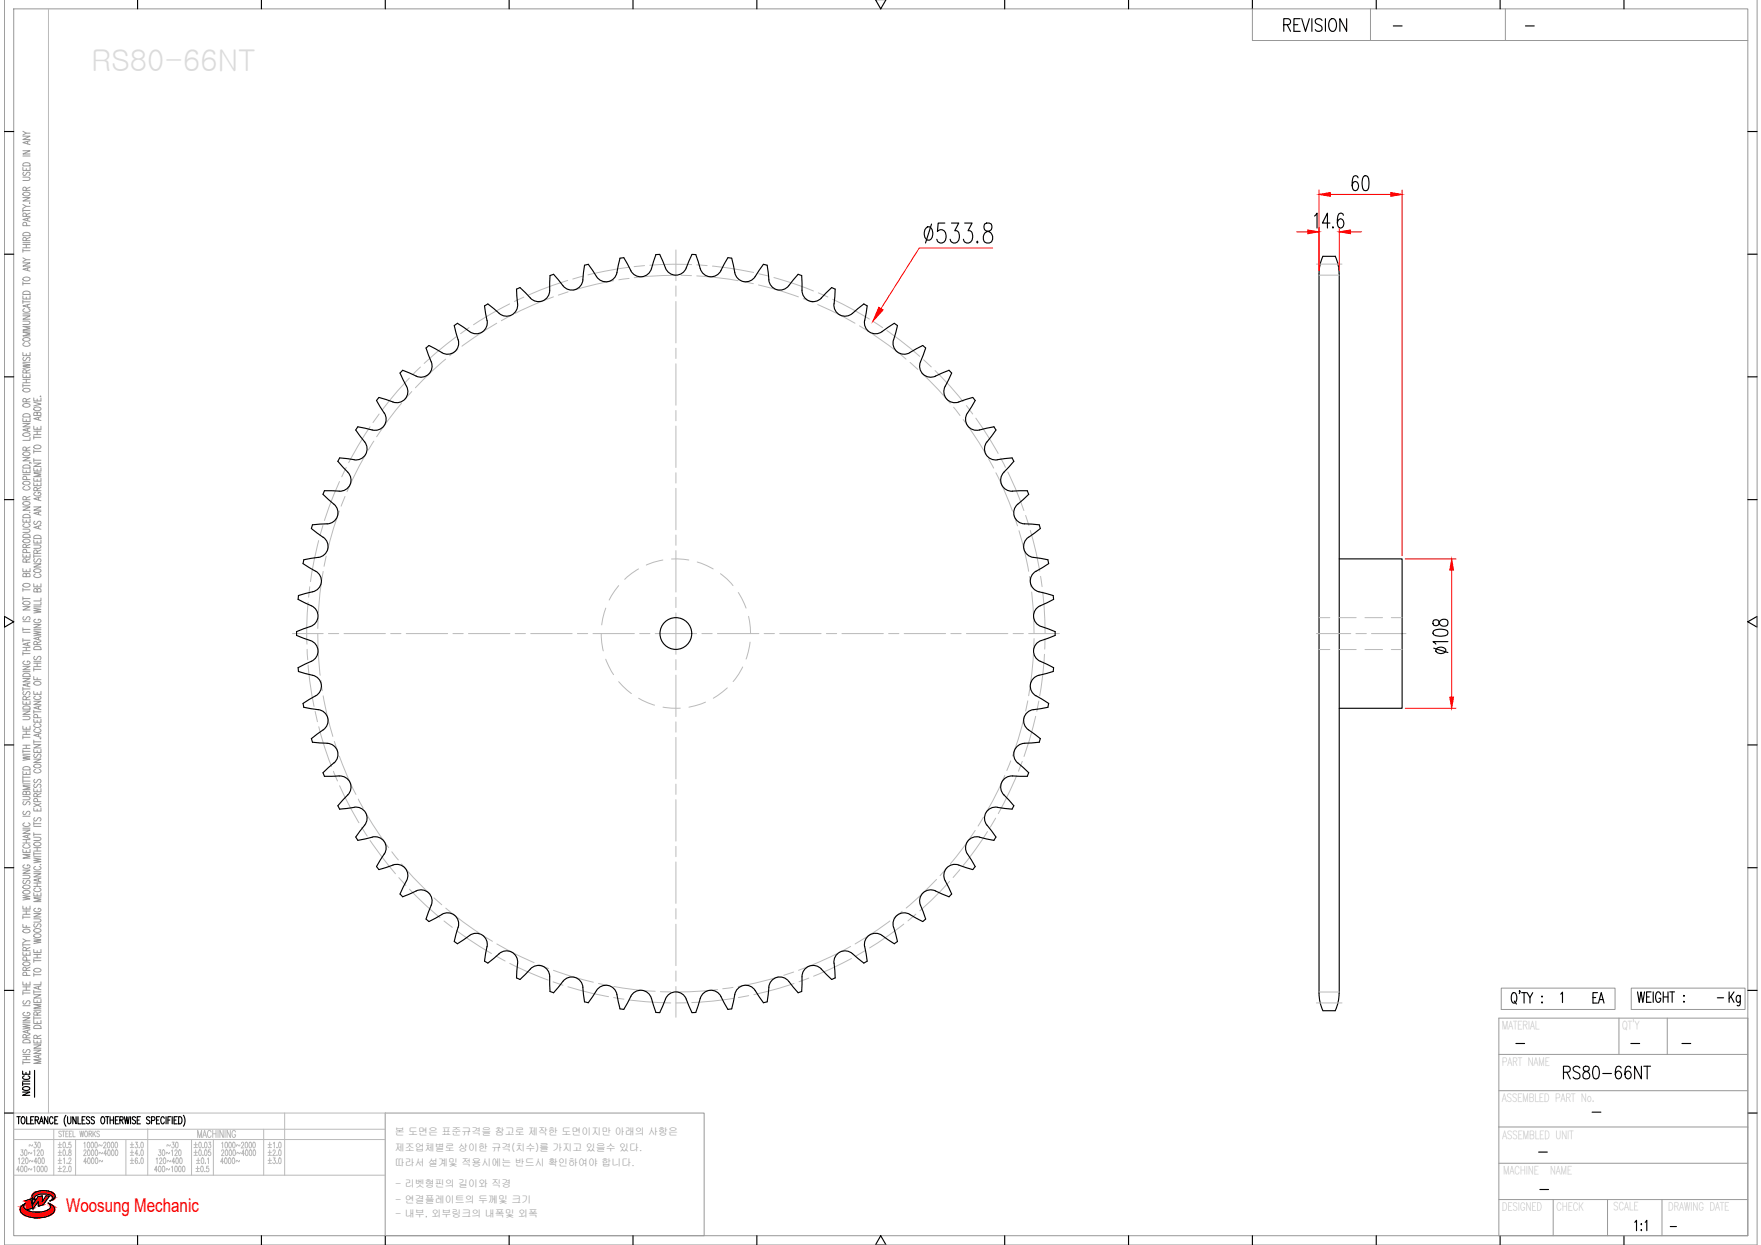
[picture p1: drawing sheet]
<svg xmlns="http://www.w3.org/2000/svg" width="297mm" height="210mm" viewBox="0 0 297 210" stroke-linecap="round" stroke-linejoin="round" font-family="sans-serif">
<defs><g id="words">
<text font-size="5.3" x="290.7" y="170.7">Kg</text>
<text font-size="4.9" x="267.8" y="170.4">EA</text>
<text font-size="3.2" fill="#f00" x="11.1" y="204.3">Woosung Mechanic</text>
<g font-size="2.6">
<text x="234.2" y="5.6">-</text>
<text x="256.5" y="5.6">-</text>
<text x="288.9" y="169.3">-</text>
<text x="254.7" y="177.1">-</text>
<text x="274.1" y="177.1">-</text>
<text x="282.9" y="177.1">-</text>
<text x="267.8" y="188.7">-</text>
<text x="258.6" y="195.4">-</text>
<text x="258.9" y="201.8">-</text>
<text x="280.8" y="208.1">-</text>
</g>
<g font-size="1.7" fill="#989898">
<text x="66.6" y="191.4">본 도면은 표준규격을 참고로 제작한 도면이지만 아래의 사항은</text>
<text x="66.6" y="194.1">제조업체별로 상이한 규격(치수)를 가지고 있을수 있다.</text>
<text x="66.6" y="196.6">따라서 설계및 적용시에는 반드시 확인하여야 합니다.</text>
<text x="66.7" y="200.2">- 리벳형핀의 길이와 직경</text>
<text x="66.7" y="202.8">- 연결플레이트의 두께및 크기</text>
<text x="66.7" y="205.2">- 내부, 외부링크의 내폭및 외폭</text>
</g>
</g></defs>
<!-- layer: 0 -->
<g fill="none" stroke="#989898" stroke-width=".17">
<path d="M.7 -.1v210h295.7v-210M2.3 1.5h292.5v206.8h-292.5zM211.3 1.5v5.3h83.5M231.2 1.5v5.3M253.9 1.5v5.3M3.9 33.3h1.2l-1.2 .6h1.2M3.9 29.9h.8l.4 .2-.2 .3h-1M3.9 28.2v.5h1.2v-.5M3.9 25.4h1.2l-1.2 .6h1.2M3.9 23h1.2l-1.2 .5h1.2M3.9 35.2v.6M3.9 35.5h1.2"/>
<path d="M3.9 34.5l.5 .3M3.9 26.3h1.2M3.9 22.1l.5 .4M3.9 39.3a.82 .82 0 0 1 1.2 .1v.3h-1.2zM3.9 32.5a.91 .91 0 0 1 1.2 .1 .64 .64 0 0 1-.6 .4 .64 .64 0 0 1-.6-.4zM3.9 27.6a.84 .84 0 0 1 1.2 .1v.3h-1.2zM4 29l-.1 .4 .1 .2 .3-.1a.52 .52 0 0 1 .7-.4l.1 .3-.2 .2M4.4 36.5v-.5h-.4l-.1 .5h1.2M4.4 32.1l-.1-.5h-.4v.5h1.2M4.4 28.4v.3M4.5 38.1l-.1-.5-.1-.1-.4 .1v.5h1.2M4.7 23.8v.4"/>
<path d="M4.7 36.8v.4M5 34.2v.1zM5.1 36.7l-1.2 .3 1.2 .3M5.1 34.8h-.7l-.5 .3M5.1 23.7l-1.2 .3 1.2 .4M5.1 22.5h-.7l-.5 .3M5.1 35.9l-.7 .3M5.1 31.6l-.7 .2M3.9 59.4v.6h1.2v-.6M3.9 54.1h.8l.4 .3-.2 .3h-1M3.9 53.2h1.2l-1.2 .6h1.2M3.9 49.9v.5h1.2v-.5"/>
<path d="M3.9 44.3h1.2l-1.2 .6h1.2M3.9 42v.5M3.9 47.5v.6M3.9 50.6v.6M3.9 52.9h1.2M3.9 50.9h1.2M3.9 47.8h1.2M3.9 43.5l.5 .3M3.9 42.3h1.2M3.9 41.8h1.2M3.9 41.2h1.2M3.9 40.9h1.2"/>
<path d="M3.9 57.1a.91 .91 0 0 1 1.2 0 .69 .69 0 0 1-1.2 .3zM3.9 49.2a.82 .82 0 0 1 1.2 .2v.2h-1.2zM3.9 46.9a.71 .71 0 0 1 1.2 .2 .7 .7 0 0 1-1.2-.1zM4.2 57.8a.32 .32 0 0 0-.3 .4 .32 .32 0 0 0 .4 .2h.3a.32 .32 0 0 0 .5-.2 .32 .32 0 0 0-.3-.4M4.2 52a.32 .32 0 0 0-.3 .5 .32 .32 0 0 0 .4 .2h.3a.32 .32 0 0 0 .5-.2 .32 .32 0 0 0-.3-.5M4.4 40.6v-.5h-.4l-.1 .5h1.2M4.4 41.2v.6M4.4 50.1v.3M4.4 59.6v.4M4.7 45.2v.4M4.7 51.4v.4M5.1 56h-1.2l1.2 .3-1.2 .3h1.2"/>
<path d="M5.1 55h-1.2l1.2 .3-1.2 .4h1.2M5.1 51.3l-1.2 .3 1.2 .3M5.1 45.1l-1.2 .3 1.2 .3M5.1 43.8h-.7l-.5 .3M5.1 40l-.7 .3M3.9 79.2v.5h1.2v-.5M3.9 77.1h1.2l-1.2 .6h1.2M3.9 73.2a.72 .72 0 0 1 1.2 .2 .87 .87 0 0 1-1.2 0zM3.9 71.4h1.2l-1.2 .6h1.2M3.9 70.5v.6h1.2v-.6M3.9 63.1v.5h1.2v-.5M3.9 61.3l1.2 .2-1.2 .2 1.2 .2-1.2 .2"/>
<path d="M3.9 64.7v.6M3.9 65h1.2M3.9 64.5h1.2M3.9 64h1.2M3.9 61.1h1.2M3.9 78.5a.84 .84 0 0 1 1.2 .1v.3h-1.2zM3.9 76.4a.71 .71 0 0 1 1.2 .2 .7 .7 0 0 1-1.2-.2zM3.9 69.9a.79 .79 0 0 1 1.2 .1v.3h-1.2zM3.9 68.2a.91 .91 0 0 1 1.2 .1 .69 .69 0 0 1-1.2 .2zM3.9 65.6a.74 .74 0 0 1 1.2 .2 .7 .7 0 0 1-1.2-.1zM4 60.2a.29 .29 0 0 0-.1 .5 .29 .29 0 0 0 .5-.1l.1-.2a.31 .31 0 0 1 .5-.1 .31 .31 0 0 1-.1 .5M4.4 75.9v-.5h-.5v.5h1.2"/>
<path d="M4.4 67.7v-.4l-.4-.1-.1 .5h1.2M4.4 62.9v-.5h-.5v.5h1.2M4.4 63.3v.3M4.4 64v.5M4.4 70.8v.3M4.4 79.4v.3M4.7 72.3v.4M5 78l.3 .1M5.1 73.8v.4h-1.2M5.1 72.2l-1.2 .3 1.2 .3M5.1 75.4l-.7 .2M5.1 67.2l-.7 .3"/>
<path d="M5.1 62.3l-.7 .3M5.7 78.9v.5h1.2v-.5M5.7 78.1h1.2l-1.2 .5h1.2M5.7 71.9v.5h1.2v-.5M5.7 67.8l1.2 .3-1.2 .3M5.7 67.1v.5h1.2v-.5M5.7 73.5v.5M5.7 75.8v.6M5.7 77.3v.6M5.7 77.6h1.2M5.7 76.1h1.2M5.7 73.7h1.2"/>
<path d="M5.7 73.3h1.2M5.7 72.7h1.2M5.8 75.2a.71 .71 0 0 1 1.1 .2 .73 .73 0 0 1-1.2-.1zM5.8 68.8a.91 .91 0 0 1 1.1 0 .69 .69 0 0 1-1.1 .3zM6.3 69.7l.2-.2h.3l.1 .2v.4h-1.2l.1-.6 .4 .1 .1 .5M6.3 67.3v.3M6.3 72.1v.3M6.3 72.7v.6M6.3 79.1v.3M6.5 70.4v.4M6.8 66.8h.1zM6.9 79.7h-1.2l1.2 .3-1.2 .4h1.2"/>
<path d="M6.9 70.3l-1.2 .3 1.2 .3M3.9 95.9v.5h1.2v-.5M3.9 93.4v.5h1.2v-.5M3.9 89.2h1l.2 .2-.2 .3-1 .1M3.9 87.5v.5h1.2v-.5M3.9 85.5h1.2l-1.2 .5h1.2M3.9 99.2v.5M3.9 99.4h1.2M3.9 80h1.2M3.9 98.5a.91 .91 0 0 1 1.2 .1 .64 .64 0 0 1-.6 .4 .64 .64 0 0 1-.6-.4zM3.9 91.1a.71 .71 0 0 1 1.2 .2 .73 .73 0 0 1-1.2-.2zM3.9 90.2a.79 .79 0 0 1 1.2 .1v.3h-1.2z"/>
<path d="M3.9 86.9a.82 .82 0 0 1 1.2 .1v.3h-1.2zM3.9 84.7a.91 .91 0 0 1 1.2 .1 .64 .64 0 0 1-.6 .4 .64 .64 0 0 1-.6-.4zM3.9 81.3a.91 .91 0 0 1 1.2 .1 .64 .64 0 0 1-.6 .4 .64 .64 0 0 1-.6-.4zM4.2 88.3a.32 .32 0 0 0-.3 .4 .32 .32 0 0 0 .4 .2h.3a.32 .32 0 0 0 .5-.2 .32 .32 0 0 0-.3-.4M4.2 82a.32 .32 0 0 0-.3 .4 .32 .32 0 0 0 .4 .2h.3a.32 .32 0 0 0 .5-.2 .32 .32 0 0 0-.3-.4M4.4 96.9l.3-.2h.3l.1 .2v.3h-1.2l.1-.5h.4v.5M4.4 94.8v-.5l-.4-.1-.1 .6h1.2M4.4 92.3l-.1-.5-.4 .1v.4h1.2M4.4 84.3v-.5l-.4-.1-.1 .6h1.2M4.4 87.7v.3M4.4 93.6v.3M4.4 96.1v.3"/>
<path d="M4.5 93.2l-.1-.5h-.5v.5h1.2M4.5 80.8l-.1-.4-.1-.1-.4 .1v.4h1.2M5 86.4h.1M5.1 94.2l-.7 .3M5.1 91.8l-.7 .2M5.1 83.7l-.7 .3M5.7 98.4v.5h1.2v-.5M5.7 95.1h1.2l-1.2 .5h1.2M5.7 91.9h.9l.3 .2-.2 .3h-1M5.7 91v.6h1.2v-.6M5.7 85.5h1.2l-1.2 .5h1.2M5.7 81.4v.5h1.2v-.5"/>
<path d="M5.7 80.6v.5h1.2v-.5M5.7 93.5v.6M5.7 93.8h1.2M5.8 96a.91 .91 0 0 1 1.1 .1 .64 .64 0 0 1-.6 .4 .64 .64 0 0 1-.6-.4zM5.8 90.4a.79 .79 0 0 1 1.1 .1v.3h-1.2zM5.9 94.2a.29 .29 0 0 0-.2 .5 .29 .29 0 0 0 .5-.1l.1-.2a.31 .31 0 0 1 .5-.1 .31 .31 0 0 1-.1 .5M5.9 87.9l-.2 .2 .2 .3 .3-.1 .1-.3a.3 .3 0 0 1 .5-.1 .3 .3 0 0 1-.1 .5M6 96.8a.32 .32 0 0 0-.3 .4 .32 .32 0 0 0 .5 .2h.2a.32 .32 0 0 0 .5-.2 .32 .32 0 0 0-.3-.4M6 83a.32 .32 0 0 0-.3 .4 .32 .32 0 0 0 .5 .2h.2a.34 .34 0 0 0 .5-.3 .34 .34 0 0 0-.5-.3v.2M6.3 99.4l.2-.2 .3 .1 .1 .1v.4h-1.2l.1-.5h.4l.1 .5M6.3 93.3l-.1-.5h-.4l-.1 .5h1.2M6.3 82.7l-.1-.5h-.4l-.1 .5h1.2"/>
<path d="M6.3 80.8v.3M6.3 81.6v.3M6.3 91.2v.4M6.3 98.6v.3M6.5 83.9v.4M6.5 86.4v.4M6.5 88.7v.4M6.9 88.6l-1.2 .3 1.2 .3M6.9 86.2l-1.2 .3 1.2 .4M6.9 83.8l-1.2 .3 1.2 .3M6.9 92.7l-.6 .3M6.9 82.2l-.6 .3"/>
<path d="M3.9 119.9h1.2l-1.2 .6h1.2M3.9 118.2v.5h1.2v-.5M3.9 114.4h1.2l-1.2 .5h1.2M3.9 112.3h1.2l-1.2 .6h1.2M3.9 102.3h1.2l-1.2 .5h1.2M3.9 100.6v.6M3.9 105.8v.6M3.9 107.6v.6M3.9 109.9v.6M3.9 115.9v.5M3.9 116.2h1.2M3.9 113.2h1.2"/>
<path d="M3.9 110.2h1.2M3.9 109.7h1.2M3.9 109.1h1.2M3.9 107.9h1.2M3.9 106.6h1.2M3.9 106.1h1.2M3.9 104.8h1.2M3.9 100.9h1.2M3.9 119.2a.84 .84 0 0 1 1.2 .1v.3h-1.2zM3.9 113.7a.82 .82 0 0 1 1.2 .1v.3h-1.2zM3.9 101.5a.91 .91 0 0 1 1.2 .1 .69 .69 0 0 1-1.2 .2zM4 116.6a.29 .29 0 0 0-.1 .5 .29 .29 0 0 0 .5-.1l.1-.2a.31 .31 0 0 1 .5-.1 .31 .31 0 0 1-.1 .5"/>
<path d="M4 104a.29 .29 0 0 0-.1 .4 .29 .29 0 0 0 .5 0l.1-.3a.31 .31 0 0 1 .5-.1 .31 .31 0 0 1-.1 .5M4.2 111.5a.32 .32 0 0 0-.3 .4 .32 .32 0 0 0 .4 .2h.3a.34 .34 0 0 0 .5-.3 .34 .34 0 0 0-.5-.3v.2M4.4 118v-.5l-.4-.1-.1 .6h1.2M4.4 109.1v.6M4.4 118.4v.3M4.7 108.4v.4M4.7 115.3v.4M5.1 115.2l-1.2 .3 1.2 .3M5.1 108.3l-1.2 .3 1.2 .3M5.1 117.4l-.7 .3M5.7 118.2h1.2l-1.2 .6h1.2M5.7 116.6v.5h1.2v-.5"/>
<path d="M5.7 114.1v.5h1.2M5.7 106.4l1.2 .2-1.2 .2 1.2 .2-1.2 .2M5.7 105.3h1.2l-1.2 .5h1.2M5.7 102.5l1.2 .3-1.2 .1 1.2 .3-1.2 .1M5.7 112.6v.5M5.7 119.7v.6M5.7 112.9h1.2M5.7 112.4h1.2M5.7 111.8h1.2M5.7 111.5h1.2M5.7 106.2h1.2M5.7 102.3h1.2"/>
<path d="M5.8 115a.71 .71 0 0 1 1.1 .3 .7 .7 0 0 1-1.2-.2zM5.8 109.1a.84 .84 0 0 1 1.1 .2v.2h-1.2zM5.9 110.7a.29 .29 0 0 0-.2 .4 .29 .29 0 0 0 .5 0l.1-.3a.31 .31 0 0 1 .5-.1 .31 .31 0 0 1-.1 .5M6 117.4a.32 .32 0 0 0-.3 .4 .32 .32 0 0 0 .5 .2h.2a.32 .32 0 0 0 .5-.2 .32 .32 0 0 0-.3-.4M6 104.4a.32 .32 0 0 0-.3 .4 .32 .32 0 0 0 .5 .2h.2a.33 .33 0 0 0 .5-.3 .33 .33 0 0 0-.5-.3v.2M6.3 108.7l-.1-.5h-.4l-.1 .5h1.2M6.3 111.8v.6M6.3 114.3v.3M6.3 116.7v.4M6.5 107.5v.4M6.5 119.1v.4M6.9 119l-1.2 .3 1.2 .3"/>
<path d="M6.9 107.3l-1.2 .3 1.2 .4M6.9 101.5v.5h-1.2M6.9 100.8v.5h-1.2M6.9 108.1l-.6 .3M3.9 139.9h1.2l-1.2 .6h1.2M3.9 134.3h.8l.4 .2-.2 .3h-1M3.9 130v.6h1.2v-.6M3.9 127.4l1.2 .2-1.2 .2 1.2 .2-1.2 .2M3.9 122.4v.6h1.2v-.6M3.9 120.8h.8l.4 .2-.2 .3h-1M3.9 124v.6M3.9 126.4v.6"/>
<path d="M3.9 130.8v.5M3.9 131.4v.6M3.9 139.6h1.2M3.9 137.6h1.2M3.9 132.2h1.2M3.9 131.7h1.2M3.9 131h1.2M3.9 127.2h1.2M3.9 126.7h1.2M3.9 126.2h1.2M3.9 125.6h1.2M3.9 124.3h1.2"/>
<path d="M3.9 123.8h1.2M3.9 123.3h1.2M3.9 129.4a.82 .82 0 0 1 1.2 .1v.3h-1.2zM4 136.8a.29 .29 0 0 0-.1 .4 .29 .29 0 0 0 .5 0l.1-.3a.31 .31 0 0 1 .5-.1 .31 .31 0 0 1-.1 .5M4 135.1l-.1 .2 .1 .4 .3-.1 .2-.3a.3 .3 0 0 1 .5-.1 .3 .3 0 0 1-.1 .5M4.2 138.7a.32 .32 0 0 0-.3 .4 .32 .32 0 0 0 .4 .3h.3a.32 .32 0 0 0 .5-.3 .32 .32 0 0 0-.3-.4M4.4 133.6l.3-.2h.3l.1 .2v.4h-1.2l.1-.6 .4 .1v.5M4.4 122.6v.4M4.4 123.3v.5M4.4 125.6v.6M4.4 130.2v.4M5.1 132.5h-1.2l1.2 .3-1.2 .3h1.2"/>
<path d="M5.7 136.2v.5h1.2v-.5M5.7 133v.5h1.2v-.5M5.7 128h1.2l-1.2 .6h1.2M5.7 126.3v.6h1.2v-.6M5.7 125.5h1.2l-1.2 .6h1.2M5.7 121.3v.5h1.2v-.5M5.7 124.8v.5M5.7 138.6v.5M5.7 139.3h1.2M5.7 138.9h1.2M5.7 135.5l1.2 .5M5.7 125.1h1.2"/>
<path d="M5.7 120h1.2M5.8 129a.91 .91 0 0 1 1.1 .1 .69 .69 0 0 1-1.1 .2zM5.9 137.9a.29 .29 0 0 0-.2 .4 .29 .29 0 0 0 .5 0l.1-.3a.31 .31 0 0 1 .5-.1 .31 .31 0 0 1-.1 .5M5.9 132.2l-.2 .4a.26 .26 0 0 0 .2 .2 .26 .26 0 0 0 .3-.2l.1-.2a.31 .31 0 0 1 .5-.1 .31 .31 0 0 1-.1 .5M5.9 131.4a.29 .29 0 0 0-.2 .5 .29 .29 0 0 0 .5-.1l.1-.2a.31 .31 0 0 1 .5-.1 .31 .31 0 0 1-.1 .5M5.9 127.1a.29 .29 0 0 0-.2 .5 .29 .29 0 0 0 .5-.1l.1-.2a.31 .31 0 0 1 .5-.1 .31 .31 0 0 1-.1 .5M6 129.7a.32 .32 0 0 0-.3 .4 .32 .32 0 0 0 .5 .2h.2a.32 .32 0 0 0 .5-.2 .32 .32 0 0 0-.3-.4M6 122.9a.32 .32 0 0 0-.3 .4 .32 .32 0 0 0 .5 .2h.2a.32 .32 0 0 0 .5-.2 .32 .32 0 0 0-.3-.4M6 122a.32 .32 0 0 0-.3 .5 .32 .32 0 0 0 .5 .2h.2a.32 .32 0 0 0 .5-.2 .32 .32 0 0 0-.3-.5M6.3 134.3l-.1-.4-.4-.1-.1 .5h1.2M6.3 121.4v.4M6.3 126.5v.4"/>
<path d="M6.3 133.2v.3M6.3 136.4v.3M6.3 135.2v-.5l-.2-.1-.3 .1-.1 .5h1.2M6.3 121v-.5h-.5l-.1 .5h1.2M6.5 123.8v.4M6.8 124.5h.1zM6.9 123.6l-1.2 .4 1.2 .3M6.9 135.5l-1.2 .5M6.9 133.8l-.6 .2M3.9 155.8v.6h1.2M3.9 152.8v.5h1.2v-.5M3.9 151l1.2 .1-1.2 .2 1.2 .2-1.2 .2"/>
<path d="M3.9 149.5a.72 .72 0 0 1 1.2 .1 .87 .87 0 0 1-1.2 0zM3.9 147.6h.8l.4 .2-.2 .3h-1M3.9 146.7h1.2l-1.2 .5h1.2M3.9 143.2v.5h1.2v-.5M3.9 154.4v.5M3.9 159v.6M3.9 159.3h1.2M3.9 158.3l.5 .3M3.9 154.6h1.2M3.9 154.1h1.2M3.9 153.6h1.2M3.9 142.1h1.2"/>
<path d="M3.9 141.6h1.2M3.9 156.8a.91 .91 0 0 1 1.2 .1 .64 .64 0 0 1-.6 .4 .64 .64 0 0 1-.6-.4zM3.9 150.3a.91 .91 0 0 1 1.2 0 .64 .64 0 0 1-.6 .5 .64 .64 0 0 1-.6-.5zM4 148.4a.29 .29 0 0 0-.1 .5 .29 .29 0 0 0 .5-.1l.1-.2a.31 .31 0 0 1 .5-.1 .31 .31 0 0 1-.1 .5M4.2 145.8a.32 .32 0 0 0-.3 .4 .32 .32 0 0 0 .4 .2h.3a.33 .33 0 0 0 .5-.3 .33 .33 0 0 0-.5-.3v.2M4.2 142.4a.32 .32 0 0 0-.3 .4 .32 .32 0 0 0 .4 .2h.3a.32 .32 0 0 0 .5-.2 .32 .32 0 0 0-.3-.4M4.4 141.6v.5M4.4 143.4v.3M4.4 152.9v.4M4.4 153.6v.5M4.4 156v.4M4.7 140.8v.4"/>
<path d="M5.1 158.6h-.7l-.5 .3M5.1 144.1h-1.2l1.2 .3-1.2 .3h1.2M5.1 140.7l-1.2 .3 1.2 .4M5.1 159.7l-.7 .3M5.7 158.3l1.2 .2-1.2 .2 1.2 .2-1.2 .2M5.7 154.9h.9l.3 .2-.2 .3-1 .1M5.7 154h1.2l-1.2 .6h1.2M5.7 150.5v.6h1.2v-.6M5.7 147.3h1.2l-1.2 .5h1.2M5.7 144.7l1.2 .2-1.2 .2 1.2 .2-1.2 .2M5.7 141.2h.9l.3 .2-.2 .3h-1M5.7 140.4v.5"/>
<path d="M5.7 143.7v.5M5.7 149.5h1.2M5.7 148.9h1.2M5.7 147h1.2M5.7 144.4h1.2M5.7 143.9h1.2M5.7 143.5h1.2M5.7 142.9h1.2M5.7 140.7h1.2M5.8 157.6a.71 .71 0 0 1 1.1 .2 .7 .7 0 0 1-1.2-.1zM5.8 156.7a.71 .71 0 0 1 1.1 .2 .7 .7 0 0 1-1.2-.1zM5.8 142.1a.71 .71 0 0 1 1.1 .3 .7 .7 0 0 1-1.2-.2z"/>
<path d="M5.9 155.8l-.2 .1 .2 .4 .3-.1 .1-.3a.3 .3 0 0 1 .5-.1 .3 .3 0 0 1-.1 .5M6 153.1a.32 .32 0 0 0-.3 .4 .32 .32 0 0 0 .5 .2h.2a.34 .34 0 0 0 .5-.3 .34 .34 0 0 0-.5-.3v.2M6 149.7a.32 .32 0 0 0-.3 .4 .32 .32 0 0 0 .5 .2h.2a.32 .32 0 0 0 .5-.2 .32 .32 0 0 0-.3-.4M6 146.1a.32 .32 0 0 0-.3 .4 .32 .32 0 0 0 .5 .2h.2a.32 .32 0 0 0 .5-.2 .32 .32 0 0 0-.3-.4M6.3 142.9v.6M6.3 148.9v.6M6.3 150.7v.4M6.5 148.2v.4M6.8 145.8h.1zM6.9 151.4h-1.2l1.2 .3-1.2 .3h1.2M6.9 148.1l-1.2 .3 1.2 .3M3.9 172.7l1.2 .2-1.2 .2 1.2 .2-1.2 .2"/>
<path d="M3.9 171.6h1.2l-1.2 .5h1.2M3.9 165.5v.6h1.2v-.6M3.9 160.5v.6h1.2v-.6M3.9 179.1h1.2M3.9 167.1v.6M3.9 178.9v.5M3.9 178.7h1.2M3.9 178.1h1.2M3.9 177.8h1.2M3.9 172.4h1.2M3.9 169.6h1.2M3.9 167.4h1.2"/>
<path d="M3.9 167h1.2M3.9 166.4h1.2M3.9 175.4a.82 .82 0 0 1 1.2 .1v.3h-1.2zM3.9 162.3a.71 .71 0 0 1 1.2 .3 .7 .7 0 0 1-1.2-.2zM4 176.9l-.1 .2 .1 .4 .3-.1 .2-.3a.3 .3 0 0 1 .5-.1 .3 .3 0 0 1-.1 .5M4 168.7a.29 .29 0 0 0-.1 .5 .29 .29 0 0 0 .5-.1l.1-.2a.31 .31 0 0 1 .5-.1 .31 .31 0 0 1-.1 .5M4.2 170.7a.32 .32 0 0 0-.3 .4 .32 .32 0 0 0 .4 .2h.3a.33 .33 0 0 0 .5-.3 .33 .33 0 0 0-.5-.3v.2M4.4 175v-.5l-.4-.1-.1 .6h1.2M4.4 163.6v-.5h-.4l-.1 .5h1.2M4.4 160.3v-.5h-.4l-.1 .5h1.2M4.4 160.7v.4M4.4 165.7v.4"/>
<path d="M4.4 166.4v.6M4.4 178.1v.6M4.5 164.5l-.1-.5h-.5v.5h1.2M4.5 161.9l-.1-.5-.1-.1-.4 .1v.5h1.2M4.7 173.7v.4M5.1 173.6l-1.2 .3 1.2 .4M5.1 174.4l-.7 .3M5.1 163.1l-.7 .2M5.7 177.1h1.2l-1.2 .5h1.2M5.7 176.2h1.2l-1.2 .5h1.2M5.7 175.3v.5h1.2v-.5M5.7 172v.6h1.2v-.6"/>
<path d="M5.7 168.5v.5h1.2v-.5M5.7 167.7h1.2l-1.2 .6h1.2M5.7 160.1v.5h1.2v-.5M5.7 171.6h1.2M5.7 161.7v.6M5.7 164.1v.5M5.7 166.9v.6M5.7 171.4v.5M5.7 170.3h1.2M5.7 167.2h1.2M5.7 164.3h1.2M5.7 162h1.2"/>
<path d="M5.7 161.5h1.2M5.7 160.9h1.2M5.8 173a.82 .82 0 0 1 1.1 .1v.3h-1.2zM5.8 163.4a.71 .71 0 0 1 1.1 .3 .87 .87 0 0 1-1.2 0zM6.3 175.1l-.1-.5h-.4l-.1 .5h1.2M6.3 171.1l-.1-.4-.4-.1-.1 .5h1.2M6.3 160.3v.3M6.3 160.9v.6M6.3 168.7v.3M6.3 172.2v.4M6.3 175.5v.3M6.5 166.3v.4"/>
<path d="M6.5 177.9v.4M6.9 178.7h-1.2l1.2 .3-1.2 .3h1.2M6.9 177.8l-1.2 .3 1.2 .3M6.9 169.3h-1.2l1.2 .4-1.2 .3h1.2M6.9 166.2l-1.2 .3 1.2 .4M6.9 165.5v.5h-1.2M6.9 174.5l-.6 .3M6.9 170.6l-.6 .3M252.8 177.8h42M252.8 171.7h42v36.6h-42zM253.2 166.6h19.2v3.6h-19.2zM273.1 171.7v6.1"/>
<path d="M275.2 166.6h19.2v3.6h-19.2zM281.2 171.7v6.1M65 187.7h53.8v20.6h-53.8zM252.8 196.1h42M252.8 183.9h42M252.8 190h42M252.8 202.2h42M262 202.2v6.1M271.2 202.2v6.1M280.3 202.2v6.1"/>
</g>
<g fill="none" stroke="#000" stroke-width=".19">
<path d="M23.2 -.1v1.6M44.1 -.1v1.6M65 -.1v1.6M85.9 -.1v1.6M106.8 -.1v1.6M127.7 -.1v1.6M147.7 -.1l.9 1.6 .9-1.6M169.5 -.1v1.6M190.4 -.1v1.6M211.3 -.1v1.6M232.1 -.1v1.6M253 -.1v1.6"/>
<path d="M273.9 -.1v1.6M216.5 4.2h.8a.52 .52 0 0 0 .4-.5 .52 .52 0 0 0-.4-.6h-.8v2.2M217.1 4.2l.6 1.1M218.3 4.2h.6M219.3 3.1h-1v2.2h1M219.6 3.1l.6 2.2 .7-2.2M221.3 3.1v2.2M223 3.4a.58 .58 0 0 0-.7-.3 .58 .58 0 0 0-.4 .8l.8 .4a.53 .53 0 0 1 .3 .5 .53 .53 0 0 1-.4 .5h-.3l-.4-.3M223.6 3.1v2.2M224.5 3.3l.1-.2a.93 .93 0 0 1 .8 1.4l-.1 .3a.57 .57 0 0 1-.5 .5 .57 .57 0 0 1-.6-.5 1.47 1.47 0 0 1 .3-1.5zM227.1 3.1v2.2l-1.1-2.2v2.2M.7 22.2h1.6"/>
<path d="M294.8 22.2h1.6M.7 42.9h1.6M74.5 59.4l-2.2-1.1-.3 .2-.1 .2 .8 2.3M76.6 54.9l.7 2.4M77.3 57.3a1.87 1.87 0 0 1-.6 2 1.87 1.87 0 0 1-2.2 .2M82.3 51.2l-.6 .4 .3 1.9a1.94 1.94 0 0 1-.7 2.5 1.94 1.94 0 0 1-2.5-.4l-1.6-1.1-.6 .4M98.3 47.2a1.92 1.92 0 0 1-1.6 1.7 1.92 1.92 0 0 1-2-1.1l-1.3-1.6-.6 .3-.1 2a1.95 1.95 0 0 1-1.2 2.2 1.95 1.95 0 0 1-2.4-.8l-1.4-1.4-.2 .1-.4 .1 .2 2a1.95 1.95 0 0 1-1 2.4 1.95 1.95 0 0 1-2.5-.6l-1.5-1.3M98.6 44.7l-.3 2.5M98.6 44.7l.6-.1 1.2 1.6a1.95 1.95 0 0 0 2.2 1.3 1.95 1.95 0 0 0 1.5-2l.5-2h.4l.2-.1 1 1.8a1.95 1.95 0 0 0 2.1 1.5 1.95 1.95 0 0 0 1.7-1.9l.6-1.9h.5h.2l.8 1.8a1.95 1.95 0 0 0 1.9 1.7 1.95 1.95 0 0 0 1.9-1.7l.8-1.8h.2h.5l.6 1.9a1.92 1.92 0 0 0 1.5 1.8 1.92 1.92 0 0 0 2.1-1M129.4 44.7l-.6-.1-1.2 1.6a1.95 1.95 0 0 1-2.2 1.3 1.95 1.95 0 0 1-1.5-2l-.5-2-.6-.1-1.2 2.2M129.4 44.7l.3 2.5M134.6 46.2l.6 .3 .1 2a1.95 1.95 0 0 0 1.2 2.2 1.95 1.95 0 0 0 2.4-.8l1.4-1.4 .6 .2"/>
<path d="M134.6 46.2l-1.2 1.6a1.92 1.92 0 0 1-2.1 1.1 1.92 1.92 0 0 1-1.6-1.7M140.9 48.7l-.2 2a1.94 1.94 0 0 0 1 2.4 1.94 1.94 0 0 0 2.5-.6l1.5-1.3 .6 .4M146.3 51.6l-.3 1.9a1.94 1.94 0 0 0 .7 2.5 1.94 1.94 0 0 0 2.5-.4l1.6-1.1 .6 .4M151.4 54.9l-.5 1.9a1.94 1.94 0 0 0 .4 2.5 1.94 1.94 0 0 0 2.6-.1l1.8-.9 .4 .4-.8 2.3M225.9 46.2l-.2-1.5-.5-1.5h-2.1l-.4 1.5-.2 1.5v121.2M225.9 46.2v121.2M294.8 42.9h1.6M.7 63.5h1.6M61.5 74.5a1.9 1.9 0 0 1 0 2.3 1.9 1.9 0 0 1-2.2 .6l-2-.2-.3 .6 1.3 1.5a1.95 1.95 0 0 1 .7 2.4 1.95 1.95 0 0 1-2.3 1.1l-2-.1-.2 .6 1.4 1.4a1.95 1.95 0 0 1 1 2.4 1.95 1.95 0 0 1-2.2 1.2l-2 .2-.2 .6M64.8 69.6a1.92 1.92 0 0 1-.2 2.4 1.92 1.92 0 0 1-2.3 .4l-2-.4-.3 .5 1.5 2M68.6 65.1a1.91 1.91 0 0 1-.4 2.3 1.91 1.91 0 0 1-2.4 .2l-1.9-.6-.4 .5 1.3 2.1M72.7 61a1.91 1.91 0 0 1-.6 2.3 1.91 1.91 0 0 1-2.3-.1l-1.9-.8-.4 .5 1.1 2.2"/>
<path d="M155.3 61a1.91 1.91 0 0 0 .6 2.3 1.91 1.91 0 0 0 2.3-.1l1.9-.8 .4 .5-1.1 2.2M159.4 65.1a1.91 1.91 0 0 0 .4 2.3 1.91 1.91 0 0 0 2.4 .2l1.9-.6 .4 .5-1.3 2.1M163.2 69.6a1.92 1.92 0 0 0 .2 2.4 1.92 1.92 0 0 0 2.3 .4l1.9-.4 .4 .5-1.5 2M166.5 74.5a1.91 1.91 0 0 0 0 2.3 1.91 1.91 0 0 0 2.2 .6l2-.2 .3 .6-1.3 1.5a1.95 1.95 0 0 0-.7 2.4 1.95 1.95 0 0 0 2.3 1.1l2-.1 .2 .6-1.4 1.4a1.95 1.95 0 0 0-1 2.4 1.95 1.95 0 0 0 2.2 1.2l2 .2 .2 .6-1.6 1.2a1.91 1.91 0 0 0-1.2 2 1.91 1.91 0 0 0 1.6 1.7M294.8 63.5h1.6M.7 84.2h1.6M52.5 89.1l1.6 1.2a1.91 1.91 0 0 1 1.2 2 1.91 1.91 0 0 1-1.6 1.7M53.7 94l-2.5 .4-.1 .6 1.7 1.1a1.94 1.94 0 0 1 1.4 2.1 1.94 1.94 0 0 1-1.9 1.7l-2 .5v.6l2.2 1.1M174.3 94l2.5 .4 .1 .6-1.7 1.1a1.94 1.94 0 0 0-1.4 2.1 1.94 1.94 0 0 0 1.9 1.7l2 .5v.6M225.9 94.2h10.6v25.2h-10.6M294.8 84.2h1.6M.7 103.9l1.6 .9-1.6 .9z"/>
<path d="M51.1 118.6l.1 .6M51.2 119.2l2 .4a1.95 1.95 0 0 1 2.1 1.5 1.95 1.95 0 0 1-1.2 2.2l-1.6 1.2M52.3 108a1.87 1.87 0 0 1 1.3 1.7 1.87 1.87 0 0 1-1.1 1.8M52.4 105.6l-2.4 .9v.4v.2l2.4 .9M52.5 102.1a1.87 1.87 0 0 1 1.1 1.8 1.87 1.87 0 0 1-1.3 1.7M52.5 111.5l-2.2 1.1v.6l2 .5a1.94 1.94 0 0 1 1.9 1.7 1.94 1.94 0 0 1-1.4 2.2l-1.7 1M176.8 119.2l-2 .4a1.95 1.95 0 0 0-2.1 1.5 1.95 1.95 0 0 0 1.2 2.2l1.6 1.2-.2 .6-2 .2a1.95 1.95 0 0 0-2.2 1.3 1.95 1.95 0 0 0 1 2.3l1.4 1.4-.2 .6-2-.1a1.95 1.95 0 0 0-2.3 1.1 1.95 1.95 0 0 0 .7 2.5l1.3 1.4-.3 .6-2.5-.3M176.9 118.6l-.1 .6M177.7 112.6l-.1 .6-1.9 .5a1.94 1.94 0 0 0-1.9 1.7 1.94 1.94 0 0 0 1.4 2.2l1.7 1M177.7 101l-1.8 .9a1.95 1.95 0 0 0-1.6 2 1.95 1.95 0 0 0 1.8 1.9l1.9 .7v.6l-1.9 .7a1.95 1.95 0 0 0-1.8 1.9 1.95 1.95 0 0 0 1.6 2l1.8 .9M294.8 104.8l1.6-.9v1.8zM.7 125.6h1.6"/>
<path d="M52.5 124.5l.2 .6 2 .2a1.95 1.95 0 0 1 2.2 1.3 1.95 1.95 0 0 1-1 2.3l-1.4 1.4 .2 .6 2-.1a1.95 1.95 0 0 1 2.3 1.1 1.95 1.95 0 0 1-.7 2.5l-1.3 1.4 .3 .6 2.5-.3M59.7 136.1a1.87 1.87 0 0 1 2 .9 1.87 1.87 0 0 1-.2 2.1M61.5 139.1l-1.5 2 .4 .6 1.9-.4a1.94 1.94 0 0 1 2.5 .6 1.94 1.94 0 0 1-.3 2.5l-1 1.7 .4 .5 2.4-.7M168.2 136.1a1.91 1.91 0 0 0-2 1.2 1.91 1.91 0 0 0 .6 2.2l1.2 1.6-.3 .6-2-.4a1.94 1.94 0 0 0-2.5 .6 1.94 1.94 0 0 0 .3 2.5l1 1.7-.4 .5-2.4-.7M294.8 125.6h1.6M.7 146.3h1.6M66.3 145.8a1.92 1.92 0 0 1 2.2 .8 1.92 1.92 0 0 1-.2 2.3l-.8 1.8M67.5 150.7l.4 .5 1.9-.8a1.94 1.94 0 0 1 2.5 .1 1.94 1.94 0 0 1 .2 2.6l-.6 1.8M71.9 155l.4 .4M74.5 154.2a1.87 1.87 0 0 1 2.2 .1 1.87 1.87 0 0 1 .6 2M74.5 154.2l-2.1 1.2M77.3 156.3l-.7 2.4 .6 .4 1.6-1.1a1.94 1.94 0 0 1 2.5-.4 1.94 1.94 0 0 1 .7 2.5l-.3 2 .6 .3"/>
<path d="M155.6 155.4l-1.7-1a1.94 1.94 0 0 0-2.6-.1 1.94 1.94 0 0 0-.4 2.5l.5 1.9-.6 .4-1.6-1.1a1.94 1.94 0 0 0-2.5-.4 1.94 1.94 0 0 0-.7 2.5l.3 2M156.1 155l-.4 .4M160.5 150.7l-.4 .5-1.9-.8a1.94 1.94 0 0 0-2.5 .1 1.94 1.94 0 0 0-.2 2.6l.6 1.8M161.7 145.8a1.92 1.92 0 0 0-2.2 .8 1.92 1.92 0 0 0 .2 2.3l.8 1.8M294.8 146.3h1.6M.7 167h1.6M82.3 162.4l1.5-1.3a1.95 1.95 0 0 1 2.5-.6 1.95 1.95 0 0 1 1 2.4l-.2 2 .6 .2 1.4-1.4a1.95 1.95 0 0 1 2.4-.8 1.95 1.95 0 0 1 1.2 2.3l.1 2h.2l.4 .2 1.3-1.5a1.92 1.92 0 0 1 2-1.2 1.92 1.92 0 0 1 1.6 1.7M98.3 166.4l.3 2.5 .6 .2 1.2-1.7a1.95 1.95 0 0 1 2.2-1.3 1.95 1.95 0 0 1 1.5 2l.5 2M121.6 168l1.2 2.2 .6-.1M121.6 168a1.92 1.92 0 0 0-2.1-1 1.92 1.92 0 0 0-1.5 1.8l-.6 1.9h-.5h-.2l-.8-1.8a1.95 1.95 0 0 0-1.9-1.7 1.95 1.95 0 0 0-1.9 1.7l-.8 1.8h-.2h-.5l-.6-1.9a1.95 1.95 0 0 0-1.7-1.8 1.95 1.95 0 0 0-2.1 1.4l-1 1.8-.6-.1M129.7 166.4a1.92 1.92 0 0 1 1.6-1.7 1.92 1.92 0 0 1 2.1 1.2l1.2 1.5M129.7 166.4l-.3 2.5-.6 .2-1.2-1.7a1.95 1.95 0 0 0-2.2-1.3 1.95 1.95 0 0 0-1.5 2l-.5 2"/>
<path d="M140.9 164.9l-.6 .2-1.4-1.4a1.95 1.95 0 0 0-2.4-.8 1.95 1.95 0 0 0-1.2 2.3l-.1 2-.6 .2M145.7 162.4l-1.5-1.3a1.94 1.94 0 0 0-2.5-.6 1.94 1.94 0 0 0-1 2.4l.2 2M146.3 162.1l-.6 .3M222.5 167.4l.2 1.5 .4 1.5h2.1l.5-1.5 .2-1.5M255.2 167.4h.1a.77 .77 0 0 1 .5 1v.3a.41 .41 0 0 1-.4 .4 .41 .41 0 0 1-.4-.4l-.1-.7zM255.4 168.8l.4 .5M256.4 167.1l-.1 .1v-.1v-.1l.1 .1-.1 .4M256.7 167.4h.8M257.1 167.4v1.7M257.6 167.4l.5 .8v.9M258.5 167.4l-.4 .8M260.1 168v.1z"/>
<path d="M260.1 168.9v.2zM263.3 167.6l.3-.3v1.7M267.2 179.9a.45 .45 0 0 0 .1 .7 .76 .76 0 0 1 .7 .4 .76 .76 0 0 1 0 .8 .64 .64 0 0 1-1-.2 .64 .64 0 0 1 .5-.9l.3-.1a.45 .45 0 0 0 .2-.7l-.3-.1zM268.9 179.9l.4-.1a1.05 1.05 0 0 1 .5 1.2l-.3 .8-.4 .1a1.05 1.05 0 0 1-.5-1.2zM276.2 167.2l.3 1.8 .3-1.8 .3 1.8 .3-1.8M276.9 179.8v2.1l-1.2-2.1v2.1M277.3 179.8h1.1M277.7 168.1h.5M277.8 179.8v2.1M278.5 167.2h-.8v1.8h.8M278.9 167.2v1.8M280.1 167.7a.4 .4 0 0 0-.4-.5 .4 .4 0 0 0-.4 .5v.9a.4 .4 0 0 0 .2 .3 .4 .4 0 0 0 .5 0l.1-.6h-.3"/>
<path d="M280.6 168.1h.8M280.6 167.2v1.8M281.4 167.2v1.8M281.7 167.2h.8M282.1 167.2v1.8M284 167.8v.2zM284 168.8v.2zM.7 187.7h1.6M2.8 188.3h.6M3.1 188.3v1.2M3.7 188.3h.1a.64 .64 0 0 1 .4 .6 .64 .64 0 0 1-.4 .6 .85 .85 0 0 1-.1-1.2zM3.8 184.1h1.2l-1.2 .6h1.2"/>
<path d="M3.8 180.6v.5h1.2v-.5M3.8 182.7h1.2M3.8 182.5v.5M3.8 182.3h1.2M3.9 183.4a.71 .71 0 0 1 1.1 .2 .7 .7 0 0 1-1.2-.2zM4.1 181.4a.32 .32 0 0 0-.3 .4 .32 .32 0 0 0 .5 .2l.7-.2v-.2l-.3-.2M4.4 180.8v.3M4.5 188.3v1.2h.5M5.2 188.8h.3M5.7 188.3h-.5v1.2h.5M5.8 180.5v4.5M5.9 188.8h.5l.1-.4-.6-.1v1.2"/>
<path d="M6.2 188.8l.3 .7M6.7 189.5l.3-1.2 .3 1.2M6.8 189.1h.4M8.1 188.3v1.2l-.6-1.2v1.2M8.9 188.5l-.2-.2a.64 .64 0 0 0-.4 .6 .64 .64 0 0 0 .4 .6l.2-.3M9.2 188.8h.4M9.7 188.3h-.5v1.2h.5M11.1 188a1.56 1.56 0 0 0 0 1.9M11.4 188.3v.8l.2 .4 .3-.2 .1-1M12.8 188.3v1.2l-.5-1.2v1.2M13.2 188.3v1.2h.4M13.9 188.8h.3"/>
<path d="M14.4 188.3h-.5v1.2h.5M15.1 188.4l-.2-.1-.3 .1 .1 .3 .4 .3v.3l-.2 .2-.3-.2M15.9 188.4l-.2-.1h-.3v.4l.4 .2 .1 .4-.2 .2-.3-.2M17.2 188.3h.1a.64 .64 0 0 1 .4 .6 .64 .64 0 0 1-.4 .6 .85 .85 0 0 1-.1-1.2zM17.8 188.3h.6M18.1 188.3v1.2M18.6 188.8h.5M18.6 188.3v1.2M19.1 188.3v1.2M19.5 188.8h.3M20 188.3h-.5v1.2h.5M20.2 188.8h.5l.1-.4-.6-.1v1.2"/>
<path d="M20.5 188.8l.3 .7M21 188.3l.2 1.2 .2-1.2 .2 1.2 .2-1.2M22 188.3v1.2M22.9 188.4l-.2-.1h-.3l-.1 .4 .5 .2 .1 .4-.2 .2-.4-.2M23.1 188.8h.4M23.7 188.3h-.6v1.2h.6M25.3 188.4a.29 .29 0 0 0-.5-.1 .29 .29 0 0 0 .1 .5l.3 .1 .1 .4-.2 .2-.4-.2M25.6 188.9l.4-.1 .1-.1-.1-.4h-.4v1.2M26.4 188.8h.3M26.9 188.3h-.5v1.2h.5M27.7 188.5l-.2-.2a.64 .64 0 0 0-.4 .6 .64 .64 0 0 0 .4 .6l.2-.3M28 188.3v1.2"/>
<path d="M28.3 188.8h.3M28.8 188.3h-.5v1.2M29 188.3v1.2M29.4 188.8h.3M29.9 188.3h-.5v1.2h.5M30.1 188.3a.64 .64 0 0 1 .6 .4 .64 .64 0 0 1-.2 .7l-.4 .1zM30.9 188a1.66 1.66 0 0 1 0 1.9M263.7 180.8h.8a.52 .52 0 0 0 .4-.5 .52 .52 0 0 0-.4-.5h-.8v2.1M264.3 180.8l.6 1.1M266.5 180.1a.61 .61 0 0 0-.7-.4 .61 .61 0 0 0-.4 .6l.1 .3 .8 .4a.55 .55 0 0 1-.2 .9h-.3l-.4-.3M270.3 181h1.5M273.4 180.1v-.2l-.4-.1a1.16 1.16 0 0 0-.5 1.4l.2 .6a.47 .47 0 0 0 .7-.2 .62 .62 0 0 0 0-.7 .62 .62 0 0 0-.7-.2l-.2 .5"/>
<path d="M275.1 180.1a.44 .44 0 0 0-.8-.2 1.91 1.91 0 0 0 0 1.9 .46 .46 0 0 0 .8-.2 .61 .61 0 0 0 0-.7 .61 .61 0 0 0-.8-.2l-.2 .5M294.8 187.7h1.6M23.2 208.3v1.6M44.1 208.3v1.6M65 208.3v1.6M85.9 208.3v1.6M106.8 208.3v1.6M127.7 208.3v1.6M148.6 208.3l.9 1.6h-1.8zM169.5 208.3v1.6M190.4 208.3v1.6M211.3 208.3v1.6"/>
<path d="M232.1 208.3v1.6M253 208.3v1.6M273.9 208.3v1.6M275.7 206.1l.3-.4v1.8M276.8 206.3v.2zM276.8 207.3v.2zM277.5 206.1l.3-.4v1.8"/>
<circle cx="114" cy="106.8" r="2.68"/>
</g>
<g fill="none" stroke="#bababa" stroke-width=".17">
<path d="M8.2 1.5v186.2M2.3 187.7h62.7v20.6M2.3 190.4h62.7M2.3 192.1h62.7M2.3 198.1h62.7M3.1 195.4l.2-.2v1M3.3 197.2h-.5l.3-.6v1M3.5 193.9h.4l-.2 .3a.26 .26 0 0 1 .2 .4 .26 .26 0 0 1-.4 0M3.6 196.7l.1-.1a.57 .57 0 0 1 0 1l-.2-.2zM3.7 195.4v-.1a.21 .21 0 0 1 .3 0 .21 .21 0 0 1 0 .3l-.4 .6h.5M4.2 196.7l.1-.1a.57 .57 0 0 1 0 1l-.2-.2zM4.2 193.9h.1a.59 .59 0 0 1 0 .9l-.2-.2z"/>
<path d="M4.4 195.3l.1-.1a.56 .56 0 0 1 0 1l-.2-.4zM5.4 197l-.1 .2-.4-.2-.1 .3M5.4 194.3l-.1 .2-.4-.2-.1 .3M5.5 193l-.1 .2-.4-.2-.1 .3M5.5 195.6l-.1 .3-.3-.3-.1 .3M5.7 196.8l.1-.2v1M5.7 194l.1-.1v.9M5.8 192.6h.3l-.2 .3a.27 .27 0 0 1 .3 .4 .27 .27 0 0 1-.5 .1M6.3 195.9h-.5l.3-.7v1M6.3 194.1v-.1a.21 .21 0 0 1 .3-.1 .21 .21 0 0 1 0 .3l-.4 .6h.5M6.3 196.7l.1-.1a.57 .57 0 0 1 0 1l-.2-.5zM6.5 192.6a.59 .59 0 0 1 0 .9l-.1-.4z"/>
<path d="M6.5 195.3l.1-.1a.56 .56 0 0 1 0 1l-.2-.4zM7 196.7l.1-.1a.54 .54 0 0 1 0 1l-.2-.5zM7 193.9h.1a.56 .56 0 0 1 0 .9l-.2-.4zM7.1 195.3l.1-.1a.59 .59 0 0 1 0 1l-.1-.2zM7.6 196.7l.1-.1a.57 .57 0 0 1 0 1l-.2-.2zM9.1 190.4v7.7M9.8 195.6h.6M9.8 196.1h.6M9.8 197h.6M9.8 197.5h.6M9.8 194.3h.6M9.8 194.8h.6"/>
<path d="M9.8 193h.6M9.8 193.5h.6M10.1 192.6v.8M10.1 193.9v.8M10.1 195.2v.8M10.1 196.6v.8M10.4 190.8l-.2-.1-.3 .1v.2l.5 .4-.2 .3-.3-.2M10.5 190.7h.4M10.6 196.8l.1-.1a.21 .21 0 0 1 .3 0 .21 .21 0 0 1 0 .3l-.4 .6h.5M10.7 195.4l.2-.2v1M10.7 193.9h.1a.59 .59 0 0 1 0 .9l-.2-.2zM10.7 192.6h.1a.59 .59 0 0 1 0 .9l-.2-.1z"/>
<path d="M10.7 190.7v1M11.1 191.2h.3M11.3 197.5h.1M11.3 193.4h.1M11.3 196.1v.1zM11.3 194.7v.1zM11.5 190.7h-.4v1h.4M11.6 195.4v-.1a.21 .21 0 0 1 .3 0 .21 .21 0 0 1 0 .3l-.3 .6h.4M11.6 193.9v.3a.31 .31 0 0 1 .4 .3 .31 .31 0 0 1-.4 .3 .4 .4 0 0 1 .3-.6v-.3zM11.7 196.7l.1-.1a.57 .57 0 0 1 0 1l-.2-.5zM11.7 191.2h.3M11.9 192.6h-.3v.4a.26 .26 0 0 1 .4 .2 .26 .26 0 0 1-.4 .2"/>
<path d="M12.1 190.7h-.4v1h.4M12.3 190.7v1h.4M12.7 192.1v6M13.5 190.7l.1 1 .2-1 .2 1 .1-1M14.1 192.8l.2-.2v.9M14.1 194.1l.1-.1a.21 .21 0 0 1 .3-.1 .21 .21 0 0 1 0 .3l-.4 .6h.4M14.4 190.7h.1a.51 .51 0 0 1 .3 .5 .51 .51 0 0 1-.3 .5 .7 .7 0 0 1-.1-1zM14.6 195.9h-.5l.3-.7v1M14.8 192.6h.1a.59 .59 0 0 1 0 .9l-.2-.4zM14.8 193.9h.1a.56 .56 0 0 1 0 .9l-.2-.4zM14.9 195.3l.1-.1a.59 .59 0 0 1 0 1l-.2-.4zM15 191.2l.4-.1v-.4h-.4v1"/>
<path d="M15.2 191.2l.3 .5M15.4 192.6h.1a.56 .56 0 0 1 0 .9l-.2-.4zM15.5 193.9h.1a.59 .59 0 0 1 0 .9l-.2-.2zM15.5 195.3l.1-.1a.59 .59 0 0 1 0 1l-.2-.2zM15.7 190.7v1M15.8 191.1l.3 .6M16.1 192.6h.1a.59 .59 0 0 1 0 .9l-.2-.1zM16.1 193.9h.1a.59 .59 0 0 1 0 .9l-.2-.4zM16.1 190.7l-.4 .6M16.2 195.3v-.1a.59 .59 0 0 1 0 1l-.1-.4zM16.8 190.8l-.2-.1-.3 .1v.2l.5 .4-.2 .3-.3-.2M17.2 193l-.1 .2-.4-.2v.3"/>
<path d="M17.3 194.3l-.1 .2-.4-.2-.1 .3M17.3 195.6l-.1 .3-.4-.3-.1 .3M17.5 192.8v-.1a.22 .22 0 0 1 .3-.1 .22 .22 0 0 1 .1 .3l-.5 .6h.5M18 194.5h-.5l.3-.6v.9M18.2 192.6h.1a.59 .59 0 0 1 0 .9l-.2-.1zM18.3 193.9a.59 .59 0 0 1 0 .9l-.2-.4zM18.8 192.6h.1a.59 .59 0 0 1 0 .9l-.2-.4zM18.9 193.9h.1a.56 .56 0 0 1 0 .9l-.2-.4zM19.5 192.6h.1a.59 .59 0 0 1 0 .9l-.2-.4zM19.5 193.9h.1a.59 .59 0 0 1 0 .9l-.1-.2zM21.2 192.1v6M22 195.6h.5"/>
<path d="M22 196.1h.5M22 194.3h.5M22 194.8h.5M22 193h.5M22 193.5h.5M22.3 192.6v.8M22.3 193.9v.8M22.3 195.2v.8M22.8 192.6h.4l-.2 .3a.27 .27 0 0 1 .2 .4 .27 .27 0 0 1-.4 .1M23.2 195.4v-.1a.49 .49 0 0 0-.5 .4 .49 .49 0 0 0 .3 .5 .28 .28 0 0 0 .2-.3 .28 .28 0 0 0-.3-.3l-.1 .3M23.2 194.5h-.4l.3-.6v.9M23.5 193.4h.1"/>
<path d="M23.5 196.1v.1zM23.5 194.7v.1zM23.8 195.3l.1-.1a.59 .59 0 0 1 0 1l-.2-.4zM23.8 193.9h.1a.59 .59 0 0 1 0 .9l-.2-.4zM23.8 192.6h.1a.59 .59 0 0 1 0 .9l-.2-.4zM24.9 190.3v7.8M26.3 195.4l.2-.2v1M26.6 197.2h-.5l.3-.6v1M26.8 193.9h.3l-.2 .3a.27 .27 0 0 1 .3 .4 .27 .27 0 0 1-.5 0M26.8 196.7l.1-.1a.57 .57 0 0 1 0 1l-.2-.5zM26.9 195.4l.1-.1a.21 .21 0 0 1 .3 0 .21 .21 0 0 1 0 .3l-.4 .6h.4M27.4 196.7l.1-.1a.57 .57 0 0 1 0 1l-.1-.2z"/>
<path d="M27.4 193.9h.1a.59 .59 0 0 1 0 .9l-.1-.2zM27.6 195.3l.1-.1a.59 .59 0 0 1 0 1l-.2-.4zM28.6 197l-.1 .2-.4-.2-.1 .3M28.6 194.3l-.1 .2-.4-.2-.1 .3M28.7 193l-.1 .2-.4-.2v.3M28.8 195.6l-.1 .3-.4-.3-.1 .3M28.9 196.8l.2-.2v1M28.9 194l.2-.1v.9M29 192.6h.4l-.2 .3a.27 .27 0 0 1 .2 .4 .27 .27 0 0 1-.4 .1M29.5 195.9h-.5l.3-.7v1M29.5 194.1l.1-.2a.26 .26 0 0 1 .3 .1 .26 .26 0 0 1-.1 .4l-.3 .4h.4M29.6 196.7l.1-.1a.57 .57 0 0 1 0 1l-.2-.2z"/>
<path d="M29.7 192.6h.1a.59 .59 0 0 1 0 .9l-.2-.1zM29.7 195.3l.1-.1a.59 .59 0 0 1 0 1l-.2-.4zM30.2 196.7l.1-.1a.57 .57 0 0 1 0 1l-.2-.5zM30.2 193.9h.1a.59 .59 0 0 1 0 .9l-.2-.4zM30.4 195.3l.1-.1a.59 .59 0 0 1 0 1l-.2-.2zM30.8 196.7l.2-.1a.57 .57 0 0 1 0 1l-.2-.2zM32.3 192.1v6M32.7 194.3h.6M32.7 194.8h.6M32.7 193h.6M32.7 193.5h.6M33 192.6v.8"/>
<path d="M33 193.9v.8M33 197h.6M33 197.5h.6M33.1 195.6h.6M33.1 196.1h.6M33.3 196.6v.8M33.3 191.8v-1.2l.4 1.2 .3-1.2v1.2M33.4 195.2v.8M33.6 193.9h.1a.59 .59 0 0 1 0 .9l-.2-.4zM33.6 192.6h.1a.59 .59 0 0 1 0 .9l-.2-.4zM33.9 196.7l.1-.1a.57 .57 0 0 1 0 1l-.2-.5zM34 195.3l.1-.1a.59 .59 0 0 1 0 1l-.2-.4z"/>
<path d="M34.2 191.8l.3-1.2 .3 1.2M34.2 193.4h.1M34.2 194.7v.1zM34.3 191.4h.4M34.6 197.5h.1M34.6 193.9h.1a.59 .59 0 0 1 0 .9l-.2-.2zM34.6 192.6h.1a.59 .59 0 0 1 0 .9l-.2-.1zM34.6 196.1v.1zM35 195.4l.2-.2v1M35.2 196.6h-.3v.4a.28 .28 0 0 1 .4 .3 .28 .28 0 0 1-.5 .2v-.1M35.2 192.6h.3l-.1 .3a.27 .27 0 0 1 .2 .4 .27 .27 0 0 1-.5 .1M35.5 193.9h-.3v.4a.26 .26 0 0 1 .4 .2 .26 .26 0 0 1-.4 .2l-.1-.1"/>
<path d="M35.6 190.9l-.2-.3a.64 .64 0 0 0-.4 .6 .64 .64 0 0 0 .4 .6l.2-.3M35.9 191.1h.5M35.9 190.6v1.2M36 192.1v6M36.4 190.6v1.2M36.8 190.6v1.2M37.4 194.1v-.2a.26 .26 0 0 1 .4 .1 .26 .26 0 0 1-.1 .4l-.4 .4h.5M37.4 192.8l.2-.2v.9M37.6 190.6v1.2l-.5-1.2v1.2M37.7 195.9h-.5l.3-.7v1M38 195.3l.1-.1a.59 .59 0 0 1 0 1l-.2-.4zM38 190.6v1.2"/>
<path d="M38 192.6h.1a.59 .59 0 0 1 0 .9l-.1-.1zM38.1 193.9h.1a.59 .59 0 0 1 0 .9l-.2-.4zM38.6 195.3l.1-.1a.59 .59 0 0 1 0 1l-.2-.2zM38.7 192.6h.1a.56 .56 0 0 1 0 .9l-.2-.4zM38.7 193.9h.1a.59 .59 0 0 1 0 .9l-.1-.2zM38.8 190.6v1.2l-.5-1.2v1.2M39.3 195.3v-.1a.59 .59 0 0 1 0 1l-.2-.4zM39.3 192.6h.1a.59 .59 0 0 1 0 .9l-.1-.1zM39.4 193.9h.1a.59 .59 0 0 1 0 .9l-.2-.2zM39.7 190.9l-.2-.3a.64 .64 0 0 0-.4 .6 .64 .64 0 0 0 .4 .6l.2-.3v-.2h-.2M40.4 195.6l-.1 .3-.4-.3-.1 .3M40.5 193l-.1 .2-.4-.2-.1 .3"/>
<path d="M40.5 194.3l-.1 .2-.4-.2-.1 .3M40.7 192.8l.1-.1a.22 .22 0 0 1 .3-.1 .22 .22 0 0 1 0 .3l-.4 .6h.5M41.2 194.5h-.4l.3-.6v.9M41.4 192.6h.1a.59 .59 0 0 1 0 .9l-.1-.1zM41.5 193.9h.1a.59 .59 0 0 1 0 .9l-.2-.2zM42.1 192.6h.1a.59 .59 0 0 1 0 .9l-.2-.4zM42.1 193.9h.1a.59 .59 0 0 1 0 .9l-.2-.4zM42.7 192.6h.1a.56 .56 0 0 1 0 .9l-.2-.4zM42.8 193.9h.1a.59 .59 0 0 1 0 .9l-.2-.2zM44.5 190.4v7.7M45.2 195.6h.6M45.2 196.1h.6"/>
<path d="M45.2 194.3h.6M45.2 194.8h.6M45.2 193h.6M45.2 193.5h.6M45.5 192.6v.8M45.5 193.9v.8M45.5 195.2v.8M46 194.1l.1-.1a.21 .21 0 0 1 .3-.1 .21 .21 0 0 1 0 .3l-.4 .6h.5M46.1 195.2h.3l-.2 .4a.27 .27 0 0 1 .3 .4 .27 .27 0 0 1-.5 0M46.1 192.8l.2-.2v.9M46.7 193.4h.1M46.7 196.1v.1z"/>
<path d="M46.7 194.7v.1zM47.1 195.3l.1-.1a.59 .59 0 0 1 0 1l-.2-.4zM47.1 193.9h.1a.59 .59 0 0 1 0 .9l-.2-.4zM47.1 192.6h.1a.59 .59 0 0 1 0 .9l-.2-.4zM48 187.7v10.4"/>
</g>
<!-- layer: LOGO -->
<g fill="#f00" stroke="#f00" stroke-width=".17">
<path d="M7 200.7h.6z"/>
<path d="M7.8 201.6h.1z"/>
<path d="M7.1 201.6h.1z"/>
<path d="M8.8 202.2h.2z"/>
<path d="M8.2 202.8l.1 .1z"/>
<path d="M4.1 203l.2-.1z"/>
<path d="M5.7 205.3h1.1z"/>
<path d="M7 200.7l.8 .1zM6.9 200.8h.9z"/>
<path d="M6.9 200.8h1.1zM6.7 200.8h1.3z"/>
<path d="M6.7 200.8h1.5zM6.6 200.8h1.6z"/>
<path d="M6.6 200.8l1.8 .1zM6.3 200.9h2.1z"/>
<path d="M6.3 200.9h2.2zM6.3 200.9h2.2z"/>
<path d="M6.3 200.9l2.4 .1zM6 201l.3-.1 2.4 .1z"/>
<path d="M6 201h2.8zM6 201h2.8z"/>
<path d="M6 201l2.9 .1-.1-.1zM5.8 201.1l.2-.1 2.9 .1z"/>
<path d="M5.8 201.1l3.2 .1zM5.8 201.1l3.2 .1z"/>
<path d="M5.7 201.2l3.4 .1-.1-.1zM5.6 201.3l.1-.1 3.4 .1z"/>
<path d="M7.2 201.3h1.9zM7.2 201.3h1.9z"/>
<path d="M5.6 201.3h1.6zM5.6 201.3h1.5z"/>
<path d="M5.6 201.3h1.3zM5.6 201.3h1.5z"/>
<path d="M7.5 201.3h1.7zM7.5 201.3h1.7z"/>
<path d="M7.8 201.3l1.4 .1zM7.8 201.3l1.4 .1z"/>
<path d="M5.6 201.3h1.3zM5.6 201.3l1.1 .1z"/>
<path d="M8 201.4h1.2zM8 201.4h1.2z"/>
<path d="M5.5 201.4h.9h.3zM5.5 201.4h.9h-.9z"/>
<path d="M8.1 201.4h1.1zM8.1 201.4h1.1z"/>
<path d="M5.5 201.4h.9zM5.5 201.4l.8 .1z"/>
<path d="M8.3 201.4l1 .1zM8.3 201.4l1 .1z"/>
<path d="M5.4 201.5h.9zM5.4 201.5h.8z"/>
<path d="M8.6 201.5h.7zM8.6 201.5h.7z"/>
<path d="M5.4 201.5l.6 .1 .2-.1zM5.4 201.5l.6 .1h-.6z"/>
<path d="M8.6 201.5l.7 .1v-.1zM8.6 201.5l.7 .1z"/>
<path d="M5.4 201.6h.6zM5.4 201.6l.6 .1z"/>
<path d="M7.8 201.6l.5 .1zM7.8 201.6l.5 .1z"/>
<path d="M8.7 201.6l.6 .1zM8.7 201.6l.6 .1z"/>
<path d="M7.1 201.6l.1 .2zM6.4 201.8l.7-.2 .1 .2z"/>
<path d="M5.4 201.7l.5 .1 .1-.1zM5.4 201.7l.5 .1z"/>
<path d="M8.8 201.7h.5zM8.8 201.7l.5 .1z"/>
<path d="M5.4 201.8h.4h.1zM5.4 201.8h.4z"/>
<path d="M5.4 201.8h.4zM5.4 201.8l.4 .1z"/>
<path d="M8.9 201.8l.4 .1v-.1zM8.9 201.8l.4 .1h-.4z"/>
<path d="M8.9 201.9h.4zM8.9 201.9h.4z"/>
<path d="M5.5 201.9l.3 .1v-.1zM5.5 201.9l.3 .1h-.3z"/>
<path d="M8.9 201.9l.3 .1 .1-.1zM8.9 201.9l.3 .1h-.3z"/>
<path d="M5.5 202h.3zM5.5 202h.3z"/>
<path d="M8.9 202h.3zM8.9 202l.3 .1z"/>
<path d="M5.5 202l.4 .2-.1-.2zM5.5 202l.4 .2z"/>
<path d="M8.9 202.1l.1 .1 .2-.1zM8.9 202.1l.1 .1z"/>
<path d="M5.7 202.2h.2zM5.7 202.2h.2z"/>
<path d="M8.9 202.2h.1zM8.9 202.2h.1h-.2z"/>
<path d="M5.7 202.2l.3 .1zM5.7 202.2l.3 .1zM5.8 202.3h.2z"/>
<path d="M5.8 202.3h.2zM5.8 202.3h.2z"/>
<path d="M8.8 202.3l-.1 .1 .2-.1zM8.6 202.4l.2-.1z"/>
<path d="M8.5 202.5l.1-.1zM8.5 202.5l.2-.1z"/>
<path d="M5.5 202v.5zM4.2 202.5l1.3-.5v.5z"/>
<path d="M7.7 201.7v.9l.6-.9zM7.7 201.7v.9h-.6z"/>
<path d="M6.4 201.8l.7 .8 .1-.8zM6.4 201.8l.7 .8h-1.3z"/>
<path d="M7.1 202.6h.6zM7.1 202.6h.5z"/>
<path d="M6.4 202.6h.7zM6.4 202.6h.7z"/>
<path d="M5.8 202.6h.6zM5.8 202.6h.6z"/>
<path d="M8.3 202.9l.2 .1zM8.3 202.9l.2 .1z"/>
<path d="M8.4 203h.1zM8.4 203h.1z"/>
<path d="M5.8 202.6l.3 .4 .3-.4zM5.8 202.6l.3 .4h-.5z"/>
<path d="M4.2 202.5l1.3 .5v-.5zM4.2 202.5l1.3 .5h-1.2z"/>
<path d="M5.6 203l.5 .1v-.1zM5.6 203l.5 .1h-.6z"/>
<path d="M4.3 203l1.2 .1v-.1zM4.3 203l1.2 .1z"/>
<path d="M4.1 203v.1zM4 203.1l.1-.1z"/>
<path d="M4 203.1h.1zM4 203.1h.1z"/>
<path d="M6.4 202.6l.9 .5 .3-.5zM6.4 202.6l.9 .5h-.8z"/>
<path d="M8.4 203l.4 .2zM8.4 203l.4 .2h-.3z"/>
<path d="M8.5 203.2h.3zM8.5 203.2h.3z"/>
<path d="M3.9 203.1l.1 .2 .1-.2zM3.7 203.3l.2-.2 .1 .2z"/>
<path d="M3.7 203.3h.3zM3.7 203.3h.3z"/>
<path d="M8.5 203.2l.5 .1-.2-.1zM8.5 203.2l.5 .1h-.4z"/>
<path d="M6.5 203.1v.2l.8-.2zM6.5 203.1v.2z"/>
<path d="M8.6 203.3l.4 .1zM8.6 203.3l.4 .1z"/>
<path d="M3.7 203.3l.3 .1v-.1zM3.7 203.3l.3 .1h-.4z"/>
<path d="M3.6 203.4l.4 .1zM3.6 203.4l.4 .1z"/>
<path d="M8.6 203.4l.5 .1-.1-.1zM8.6 203.4l.5 .1h-.6z"/>
<path d="M8.5 203.5l.7 .1zM8.5 203.5l.7 .1h-.7z"/>
<path d="M3.5 203.5l.5 .1v-.1zM3.5 203.5l.5 .1h-.5z"/>
<path d="M4.3 203.1l1.4 .6 .4-.6zM4.3 203.1l1.4 .6h-1.2z"/>
<path d="M8.5 203.6l.7 .1zM8.5 203.6l.7 .1h-.7z"/>
<path d="M3.5 203.6l.6 .1-.1-.1zM3.5 203.6l.6 .1h-.7z"/>
<path d="M3.4 203.7l.8 .1zM3.4 203.7l.8 .1z"/>
<path d="M8.5 203.7l.7 .1v-.1zM8.5 203.7l.7 .1h-.9z"/>
<path d="M8.3 203.8l.9 .1zM8.3 203.8l.9 .1z"/>
<path d="M3.4 203.8l1 .2-.2-.2zM3.4 203.8l1 .2h-1z"/>
<path d="M4.5 203.7v.3l1.2-.3zM4.5 203.7v.3z"/>
<path d="M3.4 204h1zM3.4 204h1z"/>
<path d="M8.3 203.9l.9 .1v-.1zM8 204l.3-.1 .9 .1z"/>
<path d="M8 204l1.2 .1zM7.9 204.1h1.3z"/>
<path d="M3.4 204l1.3 .1-.3-.1zM3.4 204l1.3 .1h-1.3z"/>
<path d="M7.9 204.1h1.3zM7.8 204.1h1.4z"/>
<path d="M3.4 204.1l1.6 .1zM3.4 204.1l1.6 .1h-1.5z"/>
<path d="M3.5 204.2h1.5zM3.5 204.2h1.5z"/>
<path d="M7.8 204.1l1.4 .2v-.2zM7.4 204.3l.4-.2 1.4 .2z"/>
<path d="M3.5 204.2l1.9 .1-.4-.1zM3.5 204.2l1.9 .1h-1.9z"/>
<path d="M7.4 204.3h1.8zM7.1 204.3h2z"/>
<path d="M7.1 204.3h2zM7 204.3h2.1z"/>
<path d="M3.5 204.3l2.3 .1zM3.5 204.3l2.3 .1z"/>
<path d="M7 204.3h2.1zM6.6 204.4h2.5z"/>
<path d="M3.5 204.4h2.5zM3.5 204.4h2.5z"/>
<path d="M6.6 204.4h2.5zM6.2 204.4h2.9z"/>
<path d="M3.6 204.4h2.6zM3.6 204.4h2.6z"/>
<path d="M3.6 204.4h5.5zM3.6 204.4h5.4z"/>
<path d="M3.6 204.4l5.4 .1v-.1zM3.6 204.4l5.4 .1z"/>
<path d="M3.7 204.5l5.1 .2 .2-.2zM3.7 204.5l5.1 .2h-5z"/>
<path d="M3.8 204.7h5zM3.8 204.7h4.9z"/>
<path d="M3.9 204.7l4.6 .1 .2-.1zM3.9 204.7l4.6 .1h-4.4z"/>
<path d="M4.1 204.8h4.4zM4.1 204.8l4.3 .1z"/>
<path d="M4.2 204.9l4 .1 .2-.1zM4.2 204.9l4 .1z"/>
<path d="M4.4 205h3.8zM4.4 205l3.6 .1z"/>
<path d="M4.6 205.1h3.2h.2zM4.6 205.1h3.2z"/>
<path d="M4.8 205.1h3zM4.8 205.1l2.8 .1z"/>
<path d="M5 205.2h2.6zM5 205.2h2.3z"/>
<path d="M5.3 205.2h2zM5.3 205.2l1.9 .1z"/>
<path d="M5.5 205.3h1.7zM5.5 205.3h1.3z"/>
<path d="M5.7 205.3h1zM6 205.3h.7z"/>
</g>
<path d="M3.7 203.3l.6-.4a.57 .57 0 0 0-.3 .6 .57 .57 0 0 0 .4 .5 3.9 3.9 0 0 0 4.1-.3 .56 .56 0 0 0-.3-.9l.3 .2a.91 .91 0 0 1 .7 .8 .91 .91 0 0 1-.5 .9 4.8 4.8 0 0 1-5.1-.3 .8 .8 0 0 1 .1-1.1zM4.2 202.5l1.3-.5v1.1l.9-1.3 .8-.2-.1 1 .7-1 .5 .1-1 1.4-.8 .3-.1-.8-.7 1.1-1.2 .3M5.3 202.5h.1M5.3 202.5l.3 1.5M5.6 201.3a3 3 0 0 1 3.6 .1 .66 .66 0 0 1-.5 1l-.3 .1a.53 .53 0 0 0 .5-.6 .53 .53 0 0 0-.6-.5 2.38 2.38 0 0 0-2.5 .5l.2 .4-.3-.1a.56 .56 0 0 1-.1-.9z" fill="none" stroke="#000" stroke-width=".19"/>
<!-- layer: 0 -->
<g fill="none" stroke="#dbdbdb" stroke-width=".17">
<path d="M253.5 173.5v-1.3l.4 1.3 .3-1.3v1.3M253.5 179h.5l.1-.2-.1-.4-.5-.1v1.4M254.3 179.7l.4-1.4 .3 1.4M254.5 173.5l.3-1.3 .4 1.3M254.5 179.2h.4M254.6 173.1h.4M255.3 179l.5-.1 .1-.2-.1-.3-.5-.1v1.4M255.3 172.2h.6M255.6 172.2v1.3M255.6 179l.3 .7M256.1 178.3h.6M256.1 172.8h.4"/>
<path d="M256.4 178.3v1.4M256.7 172.2h-.6v1.3h.6M256.9 172.8l.6-.1 .1-.2-.1-.3h-.6v1.3M257.3 172.8l.3 .7M257.9 172.2v1.3M258.1 173.5l.4-1.3 .3 1.3M258.3 173.1h.4M258.5 178.3v1.4l-.6-1.4v1.4M258.7 179.7l.4-1.4 .3 1.4M258.8 179.2h.5M259.1 172.2v1.3h.5M259.7 179.7v-1.4l.3 1.4 .4-1.4v1.4"/>
<path d="M260.7 179h.4M261.3 178.3h-.6v1.4h.6M273.9 172.2h.1a.73 .73 0 0 1 .5 .6 .73 .73 0 0 1-.5 .7 1.01 1.01 0 0 1-.1-1.3zM274.1 173.3l.3 .3M274.6 172.2h.6M274.9 172.2v1.3M275.6 172l-.1 .3M275.8 172.2l.3 .6v.7M276.5 172.2l-.4 .6M253.4 185.7l.3-1.3 .4 1.3M253.4 192l.4-1.3 .4 1.3M253.5 185.3h.4"/>
<path d="M253.6 191.6h.4M253.7 198v-1.4l.4 1.4 .3-1.4v1.4M254.7 198l.3-1.4 .4 1.4M254.8 197.5h.4M254.9 184.6a.32 .32 0 0 0-.5-.2 .32 .32 0 0 0 .1 .6l.2 .1a.34 .34 0 0 1 .1 .6 .34 .34 0 0 1-.5-.2M255 190.9a.33 .33 0 0 0-.6-.2 .33 .33 0 0 0 .1 .6l.3 .1a.34 .34 0 0 1 .1 .5 .34 .34 0 0 1-.6-.1M255.8 184.6a.33 .33 0 0 0-.3-.2 .33 .33 0 0 0-.3 .2l.1 .3 .3 .2a.34 .34 0 0 1 .1 .5 .34 .34 0 0 1-.5-.1M255.8 190.9a.33 .33 0 0 0-.3-.2 .33 .33 0 0 0-.3 .3l.5 .4a.34 .34 0 0 1 .1 .5 .34 .34 0 0 1-.6-.1M256.1 185h.4M256.2 191.3h.3M256.2 196.9a.36 .36 0 0 0-.4-.3 .36 .36 0 0 0-.2 .5v.4a.36 .36 0 0 0 .2 .5 .36 .36 0 0 0 .4-.4M256.5 196.6v1.4"/>
<path d="M256.5 197.3h.7M256.7 184.4h-.6v1.3h.6M256.8 190.7h-.6v1.3h.6M256.9 185.7v-1.3l.4 1.3 .4-1.3v1.3M257 192v-1.3l.4 1.3 .3-1.3v1.3M257.2 196.6v1.4M257.5 196.6v1.4M258 185h.6l.1-.2-.1-.3-.6-.1v1.3l.6-.1v-.4l-.2-.2M258.1 191.3h.5l.1-.2-.1-.4h-.5v1.3l.6-.1v-.3l-.2-.3M258.5 196.6v1.4l-.6-1.4v1.4M258.9 197.3h.3M259 184.4v1.3h.5"/>
<path d="M259 190.7v1.3h.6M259.5 196.6h-.6v1.4h.6M259.7 185h.4M259.8 191.3h.4M260.3 184.4h-.6v1.3h.6M260.4 190.7h-.6v1.3h.6M260.6 184.4a.71 .71 0 0 1 .7 .5 .71 .71 0 0 1-.3 .8h-.4zM260.7 190.7a.72 .72 0 0 1 .6 .4 .72 .72 0 0 1-.1 .7l-.2 .2h-.3zM262.2 196.6v1.4l-.6-1.4v1.4M262.5 185.1l.5-.1 .1-.2-.1-.3-.5-.1v1.3M262.5 198l.3-1.4 .4 1.4M262.5 190.7v.9l.3 .4 .3-.2 .1-1.1"/>
<path d="M262.6 197.5h.4M263.3 185.7l.3-1.3 .4 1.3M263.4 198v-1.4l.4 1.4 .3-1.4v1.4M263.4 185.3h.5M264.2 190.7v1.3l-.7-1.3v1.3M264.2 185h.6v-.5l-.6-.1v1.3M264.5 197.3h.3M264.5 190.7v1.3M264.5 185l.4 .7M264.7 190.7h.7M265 184.4h.7M265.1 190.7v1.3"/>
<path d="M265.1 196.6h-.6v1.4h.6M265.4 184.4v1.3M267.5 184.4v1.3l-.7-1.3v1.3M267.9 184.9a.43 .43 0 0 1 .5 .3 .43 .43 0 0 1-.3 .5l-.3-.2zM268.7 185.6v.1zM253.5 202.7a.71 .71 0 0 1 .7 .5 .71 .71 0 0 1-.3 .8l-.4 .1zM254.5 203.4h.3M255 202.7h-.5v1.4h.5M255.9 202.9a.33 .33 0 0 0-.3-.2 .33 .33 0 0 0-.3 .2v.4l.4 .1a.34 .34 0 0 1 .1 .6 .34 .34 0 0 1-.5-.1M256.2 202.7v1.4M257.2 203.1a.36 .36 0 0 0-.5-.3 .36 .36 0 0 0-.2 .5v.3a.37 .37 0 0 0 .3 .5 .37 .37 0 0 0 .4-.5h-.3M258.1 202.7v1.4l-.6-1.4v1.4"/>
<path d="M258.5 203.4h.3M259.1 202.7h-.6v1.4h.6M259.3 202.7h.4a.83 .83 0 0 1 0 1.4h-.4zM263.3 203.1l-.2-.4a.74 .74 0 0 0-.3 1.3l.3 .1 .2-.3M263.6 202.7v1.4M263.6 203.4h.7M264.3 202.7v1.4M264.6 203.4h.4M265.2 202.7h-.6v1.4h.6M266.1 203.1a.36 .36 0 0 0-.5-.3 .36 .36 0 0 0-.2 .5v.3a.36 .36 0 0 0 .2 .5 .36 .36 0 0 0 .5-.3M266.4 202.7v1.4M266.6 203.3l.4 .8"/>
<path d="M267 202.7l-.6 .9M272.9 202.9a.32 .32 0 0 0-.5-.2 .32 .32 0 0 0 0 .6l.3 .1a.34 .34 0 0 1 .1 .5 .34 .34 0 0 1-.6-.1M273.8 203a.36 .36 0 0 0-.4-.3 .36 .36 0 0 0-.3 .5v.3a.36 .36 0 0 0 .3 .5 .36 .36 0 0 0 .4-.3M274 204l.3-1.3 .4 1.3M274.1 203.6h.5M274.9 202.7v1.3h.6M275.7 203.3h.4M276.3 202.7h-.6v1.3h.6M281.5 202.7a.71 .71 0 0 1 .7 .5 .71 .71 0 0 1-.2 .8l-.5 .1zM282.5 203.4l.5-.1 .1-.2-.1-.3-.5-.1v1.4M282.8 203.4l.3 .7M283.3 204.1l.3-1.4 .4 1.4"/>
<path d="M283.4 203.6h.5M284.1 202.7l.3 1.4 .2-1.4 .2 1.4 .2-1.4M285.3 202.7v1.4M286.3 202.7v1.4l-.6-1.4v1.4M287.3 203a.36 .36 0 0 0-.5-.3 .36 .36 0 0 0-.2 .5v.4a.37 .37 0 0 0 .3 .5 .37 .37 0 0 0 .4-.5h-.3M288.5 202.7a.71 .71 0 0 1 .7 .5 .71 .71 0 0 1-.2 .8l-.5 .1zM289.3 204.1l.4-1.4 .4 1.4M289.5 203.6h.4M290.1 202.7h.7M290.5 202.7v1.4M291 203.4h.4M291.6 202.7h-.6v1.4h.6"/>
</g>
<!-- layer: CL2 -->
<g fill="none" stroke="#bababa" stroke-width=".17">
<path d="M77 56.8l-3.5 2.7-1.9 1.8M77.2 58.9l-1.4 1.1M79.1 55.2l-1.4 1.1M83.8 54.5l-1.9 1.2-4 2.7M86 51.2l-3.1 1.7-3 1.9M86.1 53.2l-1.5 .9M88.4 50.1l-1.6 .7M93.4 50.1l-3.6 1.3-2.9 1.4M95.8 47.3l-2.6 .8-4 1.6M95.8 49.2l-1.6 .6M98.3 46.6l-1.7 .4M103.5 47.3l-2.9 .6-3.9 1.1"/>
<path d="M106.1 45.1l-4 .6-2.9 .6M106.1 46.9l-1.7 .3M108.7 44.8l-1.7 .2M114 46.4l-4.5 .2-2.5 .2M114 42.1v5.2M114 48.2v1.7M114 50.8v7M114 58.7v1.7M114.9 46.4l1.7 .1M116.7 44.6l-3.3-.1-3.8 .2M117.5 46.5l3.3 .3 3.7 .5M117.5 44.7l1.8 .1"/>
<path d="M120.2 44.9l2.4 .2 4.5 .8M125.4 47.5l1.7 .3M127.9 48l3.9 1.1 2.9 1M128 46.2l1.7 .4M130.5 46.8l3.2 .9 3.5 1.4M135.5 50.3l1.6 .7M137.9 51.3l4.3 2.1 2 1.1M138 49.4l1.6 .7M140.4 50.5l3.8 1.8 2.4 1.5M145 54.9l1.5 1M147.2 56.3l2.7 1.9 2.9 2.4M147.4 54.3l1.5 .9"/>
<path d="M149.6 55.7l2.2 1.6 3.3 2.8M222 44.5h4.4M222.5 46.4h3.4M58.4 78.8l-.8 1.6M61.7 76.6l-1.1 2-2.1 4.3M62.4 72l-2 3.2-1.6 2.8M63.1 74.4l-1 1.5M64 69.8l-1.1 1.4M67.7 68l-2.3 2.9-1.9 2.7M69.1 63.7l-2.1 2.2-2.5 3.2M69.5 66l-1.2 1.3M70.9 61.9l-1.2 1.2"/>
<path d="M75.2 60.6l-2.3 1.9-2.8 2.9M114 61.3v7M114 69.2v1.7M114 71.8v7M114 79.7v1.7M153.5 61.1l1.3 1.2M155.5 62.9l2.8 2.8 2 2.3M155.8 60.7l1.3 1.2M157.7 62.5l2.5 2.6 2.2 2.6M160.9 68.7l1 1.4M162.5 70.7l2.7 4 1.1 1.9M163 68.4l1.1 1.4"/>
<path d="M164.6 70.5l2.5 3.7 1.3 2.2M166.8 77.4l.8 1.5M168 79.7l1.4 3 1.4 3.5M168.8 77.2l.8 1.6M170 79.6l1.3 2.7 1.4 3.8M52.2 98.9l-.1 1.8M53.7 91.1l-.7 3.2-.6 3.8M54.5 88.6l-.5 1.7M54.5 96.3l-.5 3.7-.3 3.3M55 93.8l-.3 1.7M57.2 86.2l-.9 2.8-1.1 3.9M57.3 81.2l-1 2.2-1.6 4.3"/>
<path d="M58.2 83.7l-.7 1.6M114 82.3v7M114 90.2v1.7M114 92.8v7M171.1 87l.5 1.7M171.9 89.5l1 3.9 .6 2.9M173 86.9l.6 1.7M173.6 97.2l.3 1.7M173.8 89.4l1 3.8 .6 3.1M174 99.8l.3 2.5 .1 4.5M175.5 97.2l.3 1.7M175.9 99.8l.2 2.4 .2 4.6"/>
<path d="M49.3 106.8h5.2M51.8 109.5l.1 1.7M52 101.6l-.3 4.1 .1 2.9M52 112.1l.2 2.7 .8 4.3M53.2 119.9l.3 1.8M53.6 106.8l.2 4.5 .2 2.5M53.6 104.2v1.8M54.1 114.7l.3 1.8M54.5 117.3l.6 3 1 3.9M55.4 106.8h1.7M58 106.8h7M65.9 106.8h1.7"/>
<path d="M68.5 106.8h7M76.4 106.8h1.7M79 106.8h7M86.9 106.8h1.7M89.5 106.8h7M97.4 106.8h1.7M100 106.8h7M107.9 106.8h1.7M110.5 106.8h7M114 100.7v1.7M114 103.3v7M114 111.2v1.7"/>
<path d="M114 113.8v7M118.4 106.8h1.7M121 106.8h7M128.9 106.8h1.7M131.5 106.8h7M139.4 106.8h1.7M142 106.8h7M149.9 106.8h1.7M152.5 106.8h7M160.4 106.8h1.7M163 106.8h7M170.9 106.8h1.7"/>
<path d="M173.4 118.2l-.4 1.7M173.5 106.8h5.2M174.3 110.3l-.3 3.3-.5 3.7M174.4 107.7v1.7M175.2 118.2l-.3 1.7M176.2 110.3l-.3 3.4-.5 3.6M176.3 107.7l-.1 1.7M222 106.8h5.8M228.7 106.8h1.8M231.3 106.8h5.9M53.8 122.5l.9 3.5 1.2 3.2M56.2 130l.7 1.7"/>
<path d="M56.4 125l.5 1.7M57.2 127.5l1.4 3.5 1.4 2.9M57.3 132.5l2 4 1.2 2.2M60.4 134.7l.9 1.6M61 139.5l.9 1.5M61.7 137l1.2 2 2.7 3.9M114 121.7v1.7M114 124.3v7M114 132.2v1.7M114 134.8v7M165.9 137.8l-.9 1.5M167.9 137.9l-.8 1.6"/>
<path d="M169.5 130.7l-1 2.3-2.2 4M170.5 128.3l-.7 1.6M171.5 130.8l-1.2 2.6-1.9 3.8M172.4 128.4l-.6 1.6M172.8 120.7l-1 3.9-1 2.9M174.7 120.8l-1.1 4.1-.9 2.6M62.4 141.7l1.8 2.5 2.5 3.1M66.1 143.6l1.1 1.4M67.3 148l1.2 1.3M67.7 145.7l2 2.2 2.9 2.9M69.1 149.9l2.7 2.7 2.4 2.1M73.2 151.4l1.3 1.1"/>
<path d="M74.9 155.3l1.4 1.1M75.2 153.1l2.9 2.3 2.7 1.9M77 156.9l3.9 2.7 2 1.2M81.6 157.8l1.5 .9M83.8 159.1l4 2.2 2.3 1M114 142.7v1.7M114 145.3v7M114 153.2v1.7M114 155.8v7M143.5 159.6l-1.6 .8M150.1 155.3l-2.1 1.5-3.8 2.3M152.2 153.6l-1.4 1.1"/>
<path d="M152.4 155.8l-2.4 1.9-3.3 2.1M154.5 154.1l-1.4 1.2M158 148.3l-2.9 2.8-2.2 2M159.7 146.3l-1.1 1.3M160.2 148.6l-3.2 3.3-1.8 1.7M161.9 146.6l-1.1 1.3M164.5 140l-1.9 2.7-2.3 2.9M166.6 140.2l-2.1 3-2 2.7M83.7 161.2l1.5 .8M86 162.4l3 1.4 3.5 1.4M90.9 162.6l1.6 .7M93.3 165.5l1.7 .6"/>
<path d="M93.4 163.6l2.8 1 3.9 1M95.8 166.4l4 1.1 2.8 .5M101 165.8l1.7 .4M103.5 168.2l1.7 .3M103.5 166.3l3.7 .6 3.3 .2M106.1 168.6l2.8 .3 4.2 .2M111.4 167.2h1.7M114 163.7v1.7M114 166.3v5.2M115.8 169.1h-1.8M121 166.8l-2.5 .3-4.5 .1M123.6 166.5l-1.7 .2"/>
<path d="M123.7 168.3l-3.4 .5-3.6 .2M126.3 167.9l-1.7 .3M131.3 164.7l-3.8 1-3 .6M133.9 163.9l-1.7 .5M133.9 165.8l-2.4 .8-4.3 1.1M136.4 164.9l-1.6 .6M141.1 160.8l-2.9 1.4-3.5 1.4M143.6 161.6l-3.5 1.8-2.9 1.2M145.9 160.3l-1.5 .9M222 169.1h4.4M222.5 167.3h3.4"/>
</g>
<!-- layer: S-DIM -->
<path d="M218.7 39.1h1.9M222.5 32v13.7M224.4 32.8h10.2M225.9 38.3v7.4M227.8 39.1h1.9M236.5 32v61.7M167.4 41.8h-12.3l-6.5 10.2M237 94.2h8.6M244.9 96.1v21.4M237 119.4h8.6" fill="none" stroke="#f00" stroke-width=".17"/>
<g fill="#f00" stroke="#f00" stroke-width=".17">
<path d="M220.6 38.8l1.9 .3-1.9 .3z"/>
<path d="M225.9 39.1l1.9-.3v.6z"/>
<path d="M222.5 32.8l1.9-.3v.6z"/>
<path d="M234.6 32.5l1.9 .3-1.9 .3z"/>
<path d="M148.2 51.8l.8 .5-1.8 1.9z"/>
<path d="M244.9 94.2l.3 1.9h-.7z"/>
<path d="M244.5 117.5h.7l-.3 1.9z"/>
</g>
<g fill="none" stroke="#000" stroke-width=".19">
<path d="M156.2 38.4l.2-.2h.4a1.41 1.41 0 0 1 0 2.3h-.4a1.43 1.43 0 0 1-.2-2.1zM157.1 37.8l-1 3.2M159.4 37.6h-1.2l-.1 1.4a.77 .77 0 0 1 1.4 .2 1.12 1.12 0 0 1-.9 1.8l-.4-.2-.2-.5M160.5 37.6h1.2l-.7 1.3h.4a1.24 1.24 0 0 1-.3 2.1 .72 .72 0 0 1-.8-.7M162.7 37.6h1.3l-.7 1.3h.3a1.24 1.24 0 0 1-.2 2.1 .7 .7 0 0 1-.9-.7M166.1 37.8a.83 .83 0 0 0 .7 1.2 .98 .98 0 0 1 .7 1.2 .98 .98 0 0 1-1.1 .8 1.11 1.11 0 0 1-.5-1.3 1.11 1.11 0 0 1 1.1-.8 .72 .72 0 0 0 .3-.7 .72 .72 0 0 0-.4-.6h-.5zM221.7 36.4l.5-.5v2.6M224.3 37.6h-1.2l.8-1.7v2.6M224.8 38.2v.1v.2l.1-.2M226.6 36.3l-.1-.2-.2-.2-.5 .2a2.59 2.59 0 0 0 0 2.2l.3 .2a.81 .81 0 0 0 .6-.8 .81 .81 0 0 0-.6-.8l-.4 .3-.1 .4M229.1 30l-.1-.2-.4-.2a1.52 1.52 0 0 0-.5 1.7l.2 .7 .3 .1a.8 .8 0 0 0 .6-.7 .8 .8 0 0 0-.6-.8l-.3 .1-.2 .6M230 29.8l.4-.2a1.26 1.26 0 0 1 .5 1.5l-.2 .9-.4 .1a1.26 1.26 0 0 1-.5-1.4z"/>
<path d="M164.9 40.7l-.2 .1 .2 .2 .1-.2M241.8 106.3a2.63 2.63 0 0 1 2.3 0l.1 .5a1.26 1.26 0 0 1-1.4 .5l-1-.3-.1-.2zM241.8 104.6l-.1 .5a.54 .54 0 0 0 .5 .4 .54 .54 0 0 0 .5-.3 .83 .83 0 0 1 .6-.8 .83 .83 0 0 1 .9 .4 .73 .73 0 0 1-.6 .8 .73 .73 0 0 1-.8-.5l-.1-.4a.63 .63 0 0 0-.9-.1zM241.8 109.3l2.4 .7M242.3 109.4a1.05 1.05 0 0 1 1.6 .1v.3a1.06 1.06 0 0 1-1.7 0zM244.2 108.2h-2.5l.5 .4"/>
</g>
<!-- layer: HL -->
<g fill="none" stroke="#bababa" stroke-width=".17">
<path d="M104.4 98.7l-1.6 2.5M107.7 95.9l-1.1 .8-1.2 1M111.8 94.4l-1.6 .4-1.2 .5M113.3 94.2l2.9 .2M117.6 94.8l1.6 .6 1.1 .5M121.5 96.7l1.1 .9 1 1.1M124.5 99.9l.6 1 .7 1.6M101.4 106.8l.1 1.6 .3 1.3M102.2 102.5l-.5 1.8-.2 1.1M102.2 111.1l1.3 2.6M104.4 114.9l2.1 2M107.7 117.7l1.5 .8 1.2 .4"/>
<path d="M111.8 119.2l1.4 .2h1.6M119 118.4l-2.8 .8M122.7 116l-2.4 1.7M125.3 112.5l-.7 1.1-.9 1.3M126.3 103.9l.3 2.9M126.5 108.3l-.7 2.8M222.5 104.1h1.8M222.5 109.5h1.8M225.8 104.1h3M225.8 109.5h3M230.2 104.1h3M230.2 109.5h3"/>
<path d="M234.7 104.1h1.8M234.7 109.5h1.8"/>
</g>
<use href="#words"/>
</svg>
